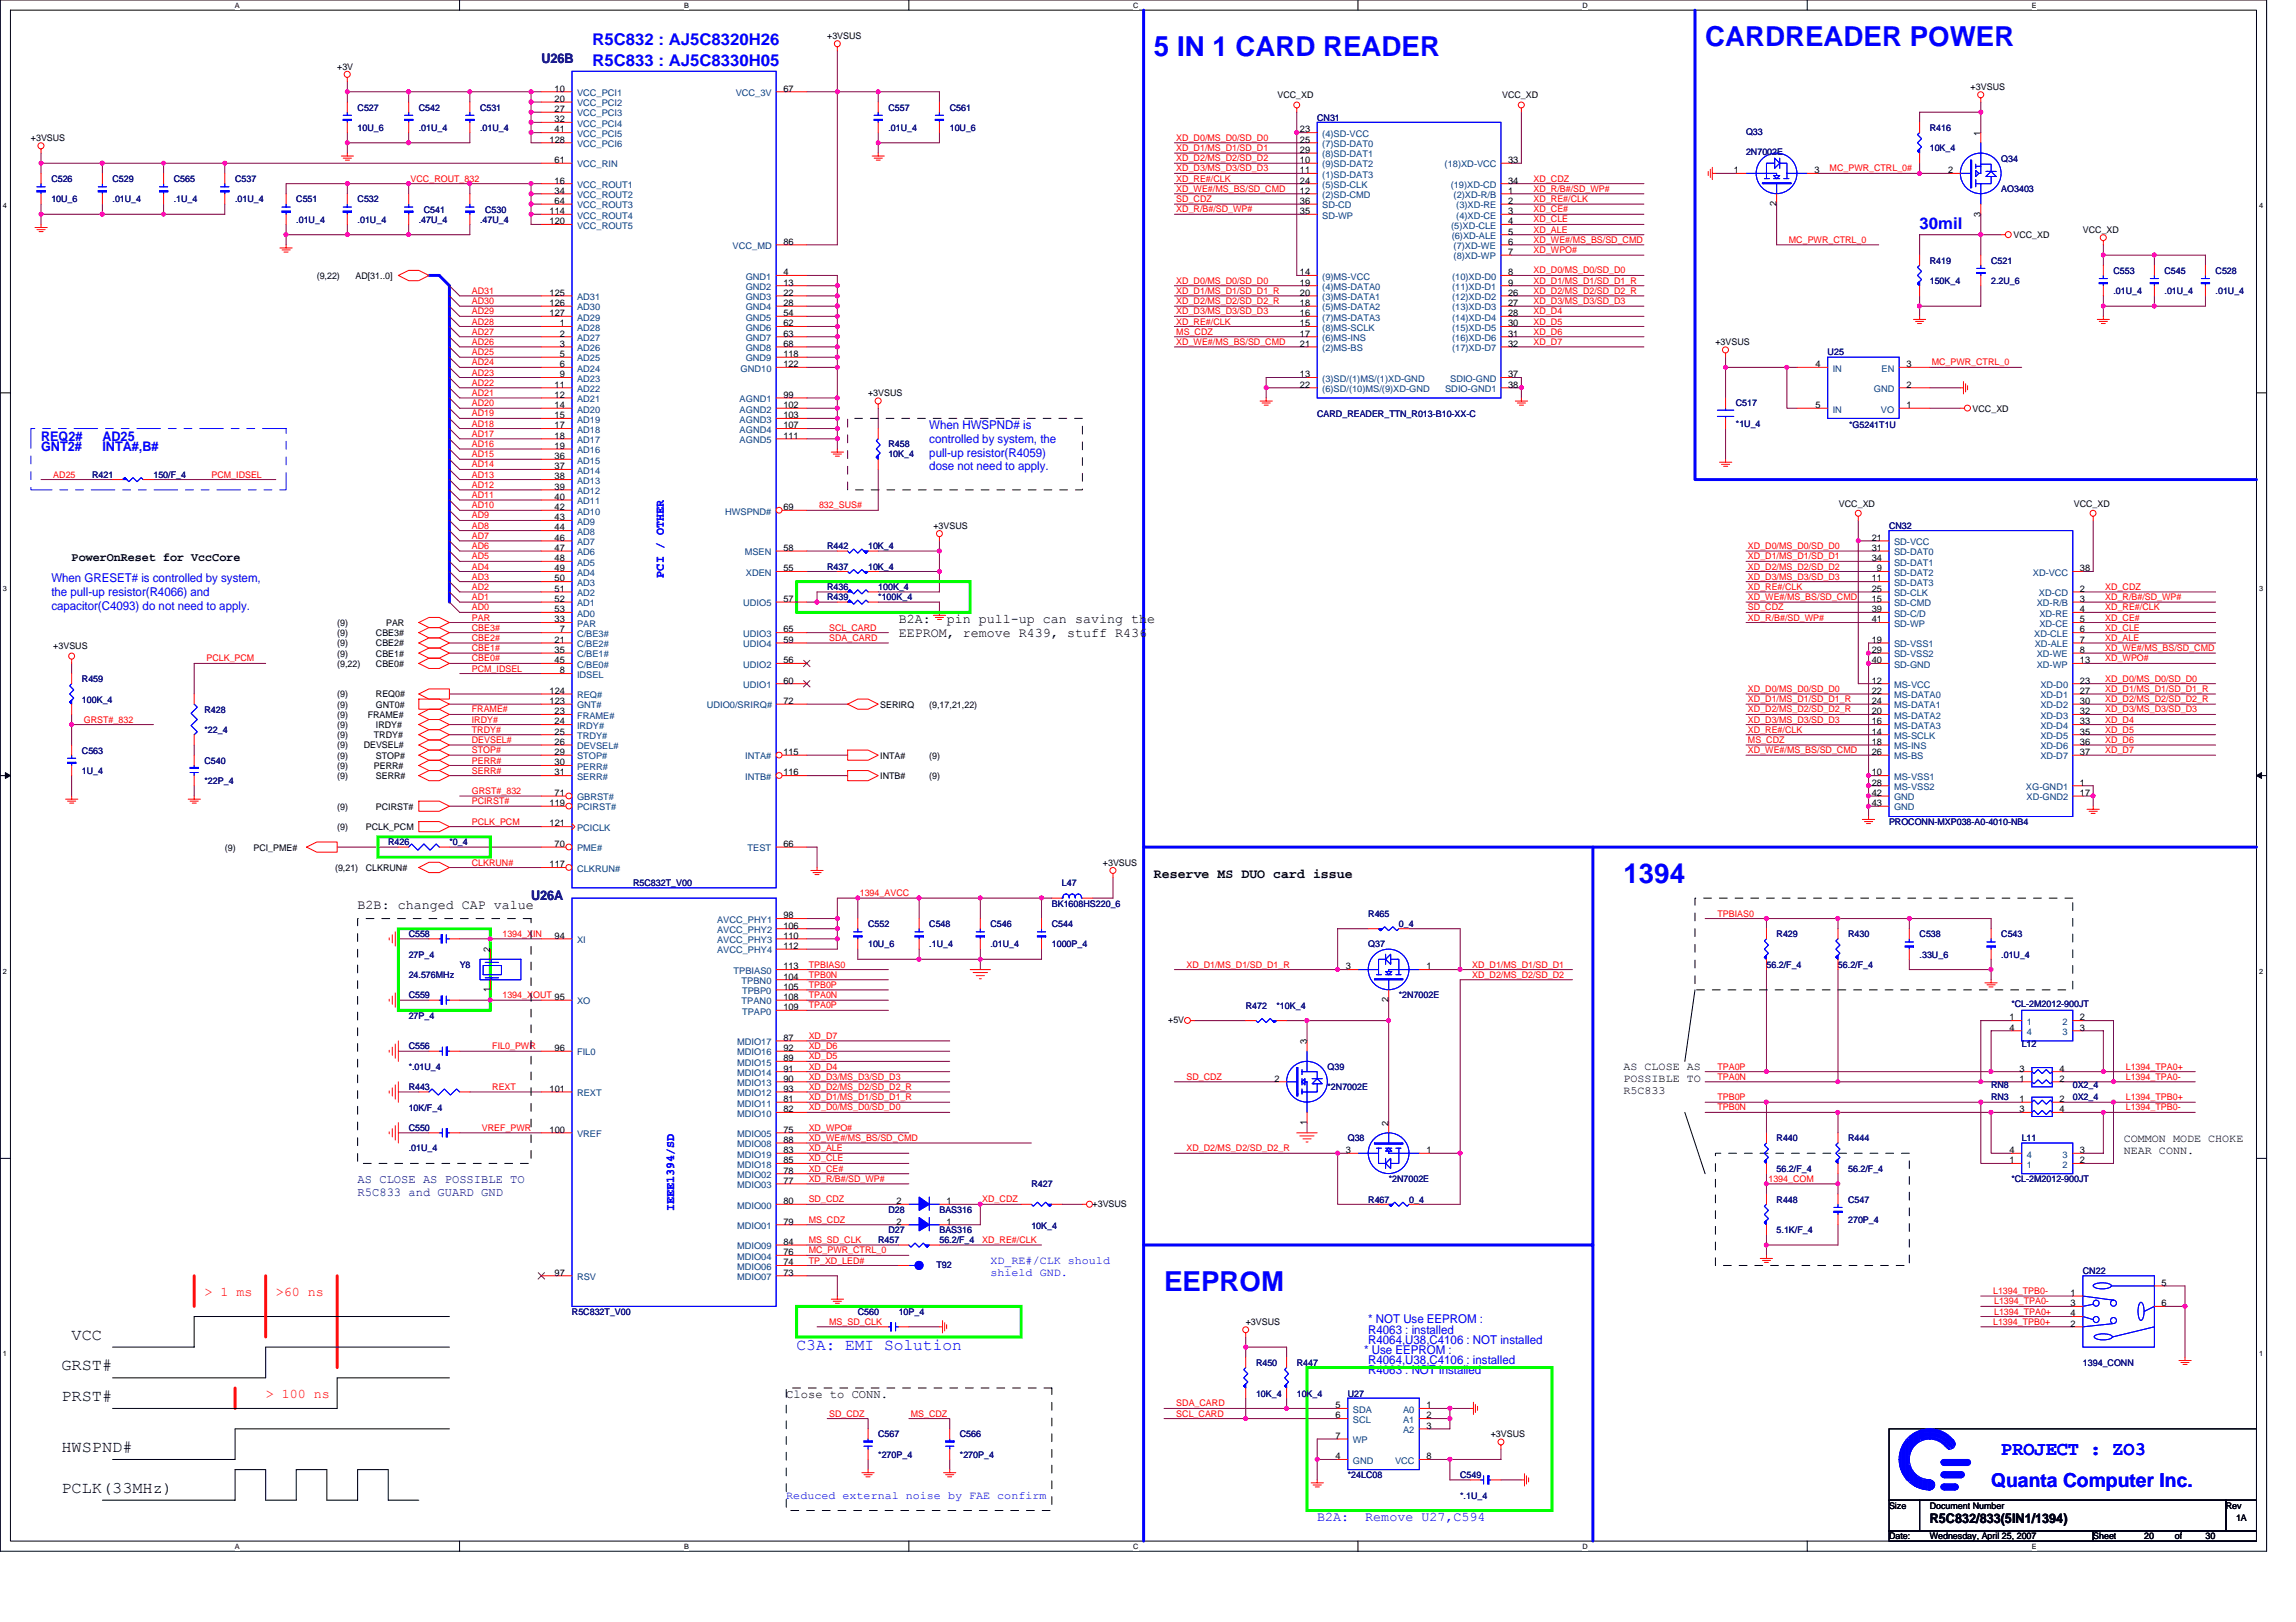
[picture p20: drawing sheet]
<svg xmlns="http://www.w3.org/2000/svg" width="297mm" height="210mm" viewBox="0 0 297 210" stroke-linecap="round" stroke-linejoin="round" font-family="sans-serif">
<defs><g id="words">
<g font-size="3.6" fill="#00f">
<text x="220.6" y="5.9">CARDREADER POWER</text>
<text x="149.3" y="7.3">5 IN 1 CARD READER</text>
<text x="210" y="114.2">1394</text>
<text x="150.6" y="167.1">EEPROM</text>
</g>
<g font-size="2.5" fill="#00f">
<text x="258.9" y="188.3">PROJECT : ZO3</text>
<text x="257.6" y="192.5">Quanta Computer Inc.</text>
</g>
<g font-size="2.1" fill="#00f">
<text x="76.6" y="5.9">R5C832 : AJ5C8320H26</text>
<text x="76.6" y="8.5">R5C833 : AJ5C8330H05</text>
<text x="248.3" y="29.7">30mil</text>
<text x="103.1" y="174.7">C3A: EMI Solution</text>
</g>
<g font-size="2.1">
<text x="9.3" y="173.4">VCC</text>
<text x="8" y="177.3">GRST#</text>
<text x="8" y="181.3">PRST#</text>
<text x="8" y="187.9">HWSPND#</text>
<text x="8" y="193.2">PCLK(33MHz)</text>
</g>
<g font-size="1.7" fill="#000080">
<text x="70" y="8.2">U26B</text>
<text x="68.7" y="116.5">U26A</text>
</g>
<g font-size="1.7" fill="#00f">
<text x="5.3" y="58.4">GNT2#</text>
<text x="5.3" y="57">REQ2#</text>
<text x="13.2" y="58.4">INTA#,B#</text>
<text x="13.2" y="57">AD25</text>
<text x="170.4" y="196.8">B2A:</text>
<text x="176.6" y="196.8">Remove U27,C594</text>
</g>
<g font-size="1.7">
<text x="116.3" y="80.6">B2A:</text>
<text x="116.3" y="82.4">EEPROM, remove R439, stuff R436</text>
<text x="122.5" y="80.6">pin pull-up can saving the</text>
<text x="149.3" y="113.7">Reserve MS DUO card issue</text>
<text x="46.3" y="117.6">B2B: changed CAP value</text>
<text x="249.7" y="197.1">R5C832/833(5IN1/1394)</text>
</g>
<g font-size="1.7" fill="#f00">
<text x="26.5" y="167.8">&gt; 1 ms</text>
<text x="35.7" y="167.8">&gt;60 ns</text>
<text x="34.4" y="181">&gt; 100 ns</text>
</g>
<g font-size="1.6" fill="#00f">
<text x="120.2" y="55.5">When HWSPND# is</text>
<text x="120.2" y="57.3">controlled by system, the</text>
<text x="120.2" y="59.1">pull-up resistor(R4059)</text>
<text x="120.2" y="60.9">dose not need to apply.</text>
<text x="6.6" y="75.4">When GRESET# is controlled by system,</text>
<text x="6.6" y="77.1">the pull-up resistor(R4066) and</text>
<text x="85.9" y="74.7" transform="rotate(-90 85.9 74.7)">PCI / OTHER</text>
<text x="6.6" y="78.9">capacitor(C4093) do not need to apply.</text>
<text x="87.2" y="156.8" transform="rotate(-90 87.2 156.8)">IEEE1394/SD</text>
<text x="177" y="171.2">* NOT Use EEPROM :</text>
<text x="177" y="173.9">R4064,U38,C4106 : NOT installed</text>
<text x="177" y="172.6">R4063 : installed</text>
<text x="176.5" y="175.2">* Use EEPROM :</text>
<text x="177" y="176.5">R4064,U38,C4106 : installed</text>
<text x="177" y="177.8">R4063 : NOT installed</text>
</g>
<g font-size="1.6">
<text x="9.3" y="72.6">PowerOnReset for VccCore</text>
<text x="101.7" y="180.9">Close to CONN.</text>
</g>
<g font-size="1.6" fill="#000080">
<text x="46.3" y="153.1">AS CLOSE AS POSSIBLE TO</text>
<text x="46.3" y="154.8">R5C833 and GUARD GND</text>
</g>
<g font-size="1.4">
<text x="210" y="138.5">AS CLOSE AS</text>
<text x="210" y="140">POSSIBLE TO</text>
<text x="210" y="141.6">R5C833</text>
<text x="274.8" y="147.7">COMMON MODE CHOKE</text>
<text x="274.8" y="149.3">NEAR CONN.</text>
</g>
<g font-size="1.4" fill="#00f">
<text x="128.1" y="163.6">XD_RE#/CLK should</text>
<text x="128.1" y="165.1">shield GND.</text>
<text x="101.7" y="194">Reduced external noise by FAE confirm</text>
</g>
<g font-size="1.2">
<text x="107" y="5.1">+3VSUS</text>
<text x="43.6" y="9">+3V</text>
<text x="71.8" y="11.9">10</text>
<text x="101.3" y="11.9">67</text>
<text x="254.9" y="11.7">+3VSUS</text>
<text x="71.8" y="13.2">20</text>
<text x="71.8" y="14.5">27</text>
<text x="71.8" y="15.8">32</text>
<text x="71.8" y="17.1">41</text>
<text x="165.3" y="12.7">VCC_XD</text>
<text x="168.2" y="17.1">23</text>
<text x="194.3" y="12.7">VCC_XD</text>
<text x="256.2" y="17.5" transform="rotate(-90 256.2 17.5)">1</text>
<text x="4" y="18.3">+3VSUS</text>
<text x="71.1" y="18.5">128</text>
<text x="71.8" y="23.7">16</text>
<text x="71.8" y="21.1">61</text>
<text x="168.2" y="19.8">29</text>
<text x="168.2" y="18.5">25</text>
<text x="168.2" y="23.7">24</text>
<text x="168.2" y="22.4">11</text>
<text x="168.2" y="21.1">10</text>
<text x="195.1" y="21.1">33</text>
<text x="195.1" y="23.7">34</text>
<text x="224.3" y="22.4">1</text>
<text x="234.7" y="22.4">3</text>
<text x="252" y="22.4">2</text>
<text x="71.1" y="27.7">114</text>
<text x="71.1" y="29">120</text>
<text x="71.8" y="25.1">34</text>
<text x="71.8" y="26.4">64</text>
<text x="168.2" y="27.7">35</text>
<text x="168.2" y="25.1">12</text>
<text x="168.2" y="26.4">36</text>
<text x="195.1" y="25.1">1</text>
<text x="195.1" y="29">4</text>
<text x="195.1" y="26.4">2</text>
<text x="195.1" y="27.7">3</text>
<text x="229.8" y="26.7" transform="rotate(-90 229.8 26.7)">2</text>
<text x="256.2" y="28" transform="rotate(-90 256.2 28)">3</text>
<text x="101.3" y="31.7">86</text>
<text x="101.3" y="35.6">4</text>
<text x="168.2" y="35.6">14</text>
<text x="195.1" y="30.4">5</text>
<text x="195.1" y="31.7">6</text>
<text x="195.1" y="33">7</text>
<text x="195.1" y="35.6">8</text>
<text x="260.5" y="30.8">VCC_XD</text>
<text x="269.5" y="30.1">VCC_XD</text>
<text x="41" y="36.1">(9,22)</text>
<text x="46" y="36.1">AD[31..0]</text>
<text x="71.1" y="40.9">127</text>
<text x="71.1" y="39.6">126</text>
<text x="71.1" y="38.3">125</text>
<text x="101.3" y="37">13</text>
<text x="101.3" y="38.3">22</text>
<text x="101.3" y="39.6">28</text>
<text x="101.3" y="40.9">54</text>
<text x="168.2" y="38.3">20</text>
<text x="168.2" y="37">19</text>
<text x="168.2" y="39.6">18</text>
<text x="168.2" y="40.9">16</text>
<text x="195.1" y="37">9</text>
<text x="195.1" y="38.3">26</text>
<text x="195.1" y="39.6">27</text>
<text x="195.1" y="40.9">28</text>
<text x="72.4" y="47.5">6</text>
<text x="72.4" y="46.2">5</text>
<text x="72.4" y="44.9">3</text>
<text x="72.4" y="43.6">2</text>
<text x="72.4" y="42.2">1</text>
<text x="101.3" y="42.2">62</text>
<text x="101.3" y="43.6">63</text>
<text x="101.3" y="44.9">68</text>
<text x="101.3" y="46.2">118</text>
<text x="101.3" y="47.5">122</text>
<text x="168.2" y="44.9">21</text>
<text x="168.2" y="43.6">17</text>
<text x="168.2" y="42.2">15</text>
<text x="195.1" y="42.2">30</text>
<text x="195.1" y="43.6">31</text>
<text x="195.1" y="44.9">32</text>
<text x="221.9" y="44.7">+3VSUS</text>
<text x="234.9" y="47.5">4</text>
<text x="246.6" y="47.5">3</text>
<text x="71.8" y="52.8">14</text>
<text x="71.8" y="51.5">12</text>
<text x="71.8" y="50.2">11</text>
<text x="72.4" y="48.8">9</text>
<text x="101.3" y="51.5">99</text>
<text x="101.3" y="52.8">102</text>
<text x="112.3" y="51.3">+3VSUS</text>
<text x="168.2" y="50.2">22</text>
<text x="168.2" y="48.8">13</text>
<text x="195.1" y="48.8">37</text>
<text x="195.1" y="50.2">38</text>
<text x="234.9" y="52.8">5</text>
<text x="246.6" y="50.2">2</text>
<text x="246.6" y="52.8">1</text>
<text x="255.2" y="53.3">VCC_XD</text>
<text x="71.8" y="59.4">36</text>
<text x="71.8" y="58.1">19</text>
<text x="71.8" y="56.8">18</text>
<text x="71.8" y="55.4">17</text>
<text x="71.8" y="54.1">15</text>
<text x="101.3" y="54.1">103</text>
<text x="101.3" y="55.4">107</text>
<text x="101.3" y="56.8">111</text>
<text x="71.8" y="64.7">40</text>
<text x="71.8" y="63.4">39</text>
<text x="71.8" y="62">38</text>
<text x="71.8" y="60.7">37</text>
<text x="237.9" y="65.6">VCC_XD</text>
<text x="268.3" y="65.6">VCC_XD</text>
<text x="71.8" y="71.3">47</text>
<text x="71.8" y="70">46</text>
<text x="71.8" y="68.6">44</text>
<text x="71.8" y="67.3">43</text>
<text x="71.8" y="66">42</text>
<text x="101.3" y="66">69</text>
<text x="101.3" y="71.3">58</text>
<text x="120.8" y="68.5">+3VSUS</text>
<text x="242.1" y="71.3">31</text>
<text x="242.1" y="70">21</text>
<text x="71.8" y="77.9">52</text>
<text x="71.8" y="76.6">51</text>
<text x="71.8" y="75.2">50</text>
<text x="71.8" y="73.9">49</text>
<text x="71.8" y="72.6">48</text>
<text x="101.3" y="77.9">57</text>
<text x="101.3" y="73.9">55</text>
<text x="242.1" y="72.6">34</text>
<text x="242.1" y="76.6">25</text>
<text x="242.1" y="77.9">15</text>
<text x="242.1" y="75.2">11</text>
<text x="242.8" y="73.9">9</text>
<text x="269.1" y="76.6">2</text>
<text x="269.1" y="73.9">38</text>
<text x="269.1" y="77.9">3</text>
<text x="43.6" y="81">(9)</text>
<text x="43.6" y="82.3">(9)</text>
<text x="43.6" y="83.7">(9)</text>
<text x="48.6" y="82.3">CBE3#</text>
<text x="48.6" y="83.7">CBE2#</text>
<text x="49.9" y="81">PAR</text>
<text x="71.8" y="83.2">21</text>
<text x="71.8" y="79.2">53</text>
<text x="71.8" y="80.5">33</text>
<text x="72.4" y="81.9">7</text>
<text x="101.3" y="83.2">59</text>
<text x="101.3" y="81.9">65</text>
<text x="242.1" y="80.5">41</text>
<text x="242.1" y="79.2">39</text>
<text x="242.1" y="83.2">19</text>
<text x="269.1" y="83.2">7</text>
<text x="269.1" y="81.9">6</text>
<text x="269.1" y="79.2">4</text>
<text x="269.1" y="80.5">5</text>
<text x="6.9" y="84">+3VSUS</text>
<text x="43.6" y="86.3">(9,22)</text>
<text x="43.6" y="85">(9)</text>
<text x="48.6" y="86.3">CBE0#</text>
<text x="48.6" y="85">CBE1#</text>
<text x="71.1" y="89.8">124</text>
<text x="71.8" y="85.8">45</text>
<text x="71.8" y="84.5">35</text>
<text x="72.4" y="87.1">8</text>
<text x="101.3" y="88.5">60</text>
<text x="101.3" y="85.8">56</text>
<text x="242.1" y="89.8">22</text>
<text x="242.1" y="88.5">12</text>
<text x="242.1" y="84.5">29</text>
<text x="242.1" y="85.8">40</text>
<text x="269.1" y="88.5">23</text>
<text x="269.1" y="89.8">27</text>
<text x="269.1" y="84.5">8</text>
<text x="269.1" y="85.8">13</text>
<text x="43.6" y="90.3">(9)</text>
<text x="43.6" y="91.6">(9)</text>
<text x="43.6" y="94.2">(9)</text>
<text x="43.6" y="92.9">(9)</text>
<text x="43.6" y="95.5">(9)</text>
<text x="47.6" y="92.9">FRAME#</text>
<text x="48.4" y="95.5">TRDY#</text>
<text x="48.6" y="90.3">REQ0#</text>
<text x="48.6" y="91.6">GNT0#</text>
<text x="48.6" y="94.2">IRDY#</text>
<text x="71.1" y="91.1">123</text>
<text x="71.8" y="95.1">25</text>
<text x="71.8" y="93.7">24</text>
<text x="71.8" y="92.4">23</text>
<text x="101.3" y="91.1">72</text>
<text x="113.9" y="91.6">SERIRQ</text>
<text x="120.2" y="91.6">(9,17,21,22)</text>
<text x="242.1" y="91.1">24</text>
<text x="242.1" y="92.4">20</text>
<text x="242.1" y="93.7">16</text>
<text x="242.1" y="95.1">14</text>
<text x="269.1" y="91.1">30</text>
<text x="269.1" y="92.4">32</text>
<text x="269.1" y="93.7">33</text>
<text x="269.1" y="95.1">35</text>
<text x="43.6" y="98.2">(9)</text>
<text x="43.6" y="100.8">(9)</text>
<text x="43.6" y="96.9">(9)</text>
<text x="43.6" y="99.5">(9)</text>
<text x="47.1" y="96.9">DEVSEL#</text>
<text x="48.4" y="99.5">PERR#</text>
<text x="48.6" y="98.2">STOP#</text>
<text x="48.6" y="100.8">SERR#</text>
<text x="71.8" y="100.4">31</text>
<text x="71.8" y="99">30</text>
<text x="71.8" y="97.7">29</text>
<text x="71.8" y="96.4">26</text>
<text x="101.3" y="97.7">115</text>
<text x="101.3" y="100.4">116</text>
<text x="113.9" y="98.2">INTA#</text>
<text x="113.9" y="100.8">INTB#</text>
<text x="120.2" y="98.2">(9)</text>
<text x="120.2" y="100.8">(9)</text>
<text x="242.1" y="97.7">26</text>
<text x="242.1" y="96.4">18</text>
<text x="242.1" y="101.7">28</text>
<text x="242.1" y="100.4">10</text>
<text x="269.1" y="96.4">36</text>
<text x="269.1" y="97.7">37</text>
<text x="269.1" y="101.7">1</text>
<text x="43.6" y="104.8">(9)</text>
<text x="43.6" y="107.4">(9)</text>
<text x="47.3" y="107.4">PCLK_PCM</text>
<text x="48.6" y="104.8">PCIRST#</text>
<text x="71.1" y="104.3">119</text>
<text x="71.1" y="107">121</text>
<text x="71.8" y="103">71</text>
<text x="242.1" y="103">42</text>
<text x="242.1" y="104.3">43</text>
<text x="269.1" y="103">17</text>
<text x="29.1" y="110.1">(9)</text>
<text x="32.8" y="110.1">PCI_PME#</text>
<text x="43.3" y="112.7">(9,21)</text>
<text x="47.3" y="112.7">CLKRUN#</text>
<text x="71.1" y="112.2">117</text>
<text x="71.8" y="109.6">70</text>
<text x="101.3" y="109.6">66</text>
<text x="142.7" y="112">+3VSUS</text>
<text x="101.3" y="118.9">98</text>
<text x="63.4" y="123.2" transform="rotate(-90 63.4 123.2)">2</text>
<text x="71.8" y="121.5">94</text>
<text x="101.3" y="120.2">106</text>
<text x="101.3" y="121.5">110</text>
<text x="101.3" y="125.5">113</text>
<text x="101.3" y="122.8">112</text>
<text x="174.1" y="125.5">3</text>
<text x="184.5" y="125.5">1</text>
<text x="63.4" y="128.4" transform="rotate(-90 63.4 128.4)">1</text>
<text x="101.3" y="128.1">105</text>
<text x="101.3" y="130.7">109</text>
<text x="101.3" y="126.8">104</text>
<text x="101.3" y="129.4">108</text>
<text x="179.6" y="129.7" transform="rotate(-90 179.6 129.7)">2</text>
<text x="71.8" y="136">96</text>
<text x="101.3" y="137.3">89</text>
<text x="101.3" y="136">92</text>
<text x="101.3" y="134.7">87</text>
<text x="151.1" y="132.4">+5V</text>
<text x="169.1" y="135.1" transform="rotate(-90 169.1 135.1)">3</text>
<text x="260" y="132.1">1</text>
<text x="260" y="133.4">4</text>
<text x="269.1" y="133.4">3</text>
<text x="269.1" y="132.1">2</text>
<text x="71.1" y="141.3">101</text>
<text x="101.3" y="140">90</text>
<text x="101.3" y="143.9">82</text>
<text x="101.3" y="142.6">81</text>
<text x="101.3" y="141.3">93</text>
<text x="101.3" y="138.7">91</text>
<text x="164.9" y="140">2</text>
<text x="261.3" y="140">1</text>
<text x="261.3" y="138.7">3</text>
<text x="261.3" y="142.6">1</text>
<text x="261.3" y="143.9">3</text>
<text x="266.4" y="140">2</text>
<text x="266.4" y="138.7">4</text>
<text x="266.4" y="142.6">2</text>
<text x="266.4" y="143.9">4</text>
<text x="71.1" y="146.6">100</text>
<text x="101.3" y="146.6">75</text>
<text x="101.3" y="147.9">88</text>
<text x="101.3" y="149.2">83</text>
<text x="169.1" y="145.6" transform="rotate(-90 169.1 145.6)">1</text>
<text x="174.1" y="149.2">3</text>
<text x="179.6" y="145.7" transform="rotate(-90 179.6 145.7)">2</text>
<text x="184.5" y="149.2">1</text>
<text x="260" y="149.2">4</text>
<text x="269.1" y="149.2">3</text>
<text x="101.3" y="155.8">80</text>
<text x="101.3" y="153.2">77</text>
<text x="101.3" y="151.9">78</text>
<text x="101.3" y="150.5">85</text>
<text x="116" y="155.8">2</text>
<text x="122.5" y="155.8">1</text>
<text x="260" y="150.5">1</text>
<text x="269.1" y="150.5">2</text>
<text x="101.3" y="161.1">84</text>
<text x="101.3" y="158.5">79</text>
<text x="116" y="158.5">2</text>
<text x="122.5" y="158.5">1</text>
<text x="141.3" y="156.1">+3VSUS</text>
<text x="71.8" y="165.1">97</text>
<text x="101.3" y="162.4">76</text>
<text x="101.3" y="163.7">74</text>
<text x="101.3" y="165.1">73</text>
<text x="267.9" y="167.7">1</text>
<text x="279.7" y="166.4">5</text>
<text x="161.2" y="171.5">+3VSUS</text>
<text x="267.9" y="171.7">2</text>
<text x="267.9" y="169">3</text>
<text x="267.9" y="170.3">4</text>
<text x="279.7" y="169">6</text>
<text x="172.8" y="182.2">5</text>
<text x="172.8" y="183.6">6</text>
<text x="184.5" y="182.2">1</text>
<text x="184.5" y="183.6">2</text>
<text x="184.5" y="184.9">3</text>
<text x="172.8" y="188.8">4</text>
<text x="172.8" y="186.2">7</text>
<text x="184.5" y="188.8">8</text>
<text x="192.9" y="186">+3VSUS</text>
<text x="244.4" y="195.2">Size</text>
<text x="249.7" y="195.2">Document Number</text>
<text x="288" y="195.2">Rev</text>
<text x="289.3" y="196.8">1A</text>
<text x="244.4" y="199.2">Date:</text>
<text x="249.7" y="199.2">Wednesday, April 25, 2007</text>
<text x="270.8" y="199.2">Sheet</text>
<text x="277.4" y="199.2">20</text>
<text x="281.4" y="199.2">of</text>
<text x="285.3" y="199.2">30</text>
</g>
<g font-size="1.2" fill="#000080">
<text x="46.3" y="16.9">10U_6</text>
<text x="46.3" y="14.3">C527</text>
<text x="54.2" y="16.9">.01U_4</text>
<text x="54.2" y="14.3">C542</text>
<text x="62.1" y="16.9">.01U_4</text>
<text x="62.1" y="14.3">C531</text>
<text x="114.9" y="16.9">.01U_4</text>
<text x="114.9" y="14.3">C557</text>
<text x="122.9" y="16.9">10U_6</text>
<text x="122.9" y="14.3">C561</text>
<text x="170.4" y="15.6">CN31</text>
<text x="225.9" y="17.5">Q33</text>
<text x="249.7" y="16.9">R416</text>
<text x="6.6" y="23.5">C526</text>
<text x="14.6" y="23.5">C529</text>
<text x="22.5" y="23.5">C565</text>
<text x="30.4" y="23.5">C537</text>
<text x="225.9" y="20.1">2N7002E</text>
<text x="249.7" y="19.6">10K_4</text>
<text x="258.9" y="20.9">Q34</text>
<text x="6.6" y="26.2">10U_6</text>
<text x="14.6" y="26.2">.01U_4</text>
<text x="22.5" y="26.2">.1U_4</text>
<text x="30.4" y="26.2">.01U_4</text>
<text x="38.3" y="28.8">.01U_4</text>
<text x="38.3" y="26.2">C551</text>
<text x="46.3" y="28.8">.01U_4</text>
<text x="46.3" y="26.2">C532</text>
<text x="54.2" y="28.8">.47U_4</text>
<text x="54.8" y="27.5">C541</text>
<text x="62.1" y="28.8">.47U_4</text>
<text x="62.8" y="27.5">C530</text>
<text x="258.9" y="24.9">AO3403</text>
<text x="249.7" y="34.1">R419</text>
<text x="257.6" y="34.1">C521</text>
<text x="273.4" y="35.4">C553</text>
<text x="280" y="35.4">C545</text>
<text x="286.6" y="35.4">C528</text>
<text x="249.7" y="36.7">150K_4</text>
<text x="257.6" y="36.7">2.2U_6</text>
<text x="273.4" y="38.1">.01U_4</text>
<text x="280" y="38.1">.01U_4</text>
<text x="286.6" y="38.1">.01U_4</text>
<text x="236.4" y="46">U25</text>
<text x="170.4" y="53.9">CARD_READER_TTN_R013-B10-XX-C</text>
<text x="224.6" y="52.6">C517</text>
<text x="114.9" y="57.9">R458</text>
<text x="114.9" y="59.2">10K_4</text>
<text x="224.6" y="55.2">*1U_4</text>
<text x="239.2" y="55.4">*G5241T1U</text>
<text x="11.9" y="61.8">R421</text>
<text x="19.9" y="61.8">150/F_4</text>
<text x="107" y="71.1">R442</text>
<text x="112.3" y="71.1">10K_4</text>
<text x="244.4" y="68.5">CN32</text>
<text x="107" y="76.4">R436</text>
<text x="107" y="77.7">R439</text>
<text x="107" y="73.7">R437</text>
<text x="112.3" y="73.7">10K_4</text>
<text x="113.6" y="76.4">100K_4</text>
<text x="113.6" y="77.7">*100K_4</text>
<text x="10.6" y="88.3">R459</text>
<text x="10.6" y="90.9">100K_4</text>
<text x="26.5" y="92.2">R428</text>
<text x="26.5" y="94.9">*22_4</text>
<text x="10.6" y="100.2">1U_4</text>
<text x="10.6" y="97.5">C563</text>
<text x="26.5" y="98.8">C540</text>
<text x="26.5" y="101.5">*22P_4</text>
<text x="244.4" y="106.8">PROCONN-MXP038-A0-4010-NB4</text>
<text x="50.2" y="109.4">R426</text>
<text x="58.1" y="109.4">*0_4</text>
<text x="81.9" y="114.7">R5C832T_V00</text>
<text x="112.3" y="120">C552</text>
<text x="120.2" y="120">C548</text>
<text x="128.1" y="120">C546</text>
<text x="136.1" y="120">C544</text>
<text x="136.1" y="117.3">BK1608HS220_6</text>
<text x="137.4" y="114.7">L47</text>
<text x="177" y="118.6">R465</text>
<text x="181" y="120">0_4</text>
<text x="52.9" y="123.9">27P_4</text>
<text x="52.9" y="121.3">C558</text>
<text x="59.5" y="125.2">Y8</text>
<text x="112.3" y="122.6">10U_6</text>
<text x="120.2" y="122.6">.1U_4</text>
<text x="128.1" y="122.6">.01U_4</text>
<text x="136.1" y="122.6">1000P_4</text>
<text x="177" y="122.6">Q37</text>
<text x="228.5" y="125.2">56.2/F_4</text>
<text x="229.8" y="121.3">R429</text>
<text x="237.8" y="125.2">56.2/F_4</text>
<text x="239.1" y="121.3">R430</text>
<text x="248.3" y="123.9">.33U_6</text>
<text x="248.3" y="121.3">C538</text>
<text x="258.9" y="123.9">.01U_4</text>
<text x="258.9" y="121.3">C543</text>
<text x="52.9" y="126.6">24.576MHz</text>
<text x="52.9" y="131.8">27P_4</text>
<text x="52.9" y="129.2">C559</text>
<text x="161.2" y="130.5">R472</text>
<text x="165.1" y="130.5">*10K_4</text>
<text x="181" y="129.2">*2N7002E</text>
<text x="260.2" y="130.3">*CL-2M2012-900JT</text>
<text x="52.9" y="135.8">C556</text>
<text x="261.6" y="135.6">L12</text>
<text x="52.9" y="138.5">*.01U_4</text>
<text x="52.9" y="141.1">R443</text>
<text x="52.9" y="143.7">10K/F_4</text>
<text x="171.7" y="138.5">Q39</text>
<text x="171.7" y="141.1">*2N7002E</text>
<text x="257.6" y="140.8">RN8</text>
<text x="257.6" y="142.4">RN3</text>
<text x="268.2" y="140.8">0X2_4</text>
<text x="268.2" y="142.4">0X2_4</text>
<text x="52.9" y="149">.01U_4</text>
<text x="52.9" y="146.4">C550</text>
<text x="174.4" y="147.7">Q38</text>
<text x="229.8" y="147.7">R440</text>
<text x="239.1" y="147.7">R444</text>
<text x="261.6" y="147.7">L11</text>
<text x="133.4" y="153.6">R427</text>
<text x="177" y="155.6">R467</text>
<text x="179.7" y="153">*2N7002E</text>
<text x="182.3" y="155.6">0_4</text>
<text x="229.8" y="155.6">R448</text>
<text x="229.8" y="151.7">56.2/F_4</text>
<text x="239.1" y="151.7">56.2/F_4</text>
<text x="239.1" y="155.6">C547</text>
<text x="260.2" y="153">*CL-2M2012-900JT</text>
<text x="113.6" y="160.9">R457</text>
<text x="114.9" y="159.6">D27</text>
<text x="114.9" y="157">D28</text>
<text x="121.5" y="160.9">56.2/F_4</text>
<text x="121.5" y="159.6">BAS316</text>
<text x="121.5" y="157">BAS316</text>
<text x="133.4" y="159.1">10K_4</text>
<text x="229.8" y="159.6">5.1K/F_4</text>
<text x="239.1" y="158.3">270P_4</text>
<text x="121.2" y="164.1">T92</text>
<text x="269.5" y="164.9">CN22</text>
<text x="74" y="170.2">R5C832T_V00</text>
<text x="111" y="170.2">C560</text>
<text x="116.3" y="170.2">10P_4</text>
<text x="162.5" y="176.8">R450</text>
<text x="167.8" y="176.8">R447</text>
<text x="269.5" y="176.8">1394_CONN</text>
<text x="162.5" y="180.7">10K_4</text>
<text x="167.8" y="180.7">10K_4</text>
<text x="174.4" y="180.7">U27</text>
<text x="113.6" y="186">C567</text>
<text x="113.6" y="188.6">*270P_4</text>
<text x="124.2" y="186">C566</text>
<text x="124.2" y="188.6">*270P_4</text>
<text x="174.4" y="191.3">*24LC08</text>
<text x="188.9" y="191.3">C549</text>
<text x="188.9" y="193.9">*.1U_4</text>
</g>
<g font-size="1.2" fill="#004080">
<text x="74.7" y="12.4">VCC_PCI1</text>
<text x="74.7" y="13.8">VCC_PCI2</text>
<text x="74.7" y="15.1">VCC_PCI3</text>
<text x="74.7" y="16.4">VCC_PCI4</text>
<text x="74.7" y="17.7">VCC_PCI5</text>
<text x="95.2" y="12.4">VCC_3V</text>
<text x="171.1" y="17.7">(4)SD-VCC</text>
<text x="74.7" y="21.7">VCC_RIN</text>
<text x="74.7" y="19">VCC_PCI6</text>
<text x="171.1" y="20.4">(8)SD-DAT1</text>
<text x="171.1" y="19">(7)SD-DAT0</text>
<text x="171.1" y="23">(1)SD-DAT3</text>
<text x="171.1" y="21.7">(9)SD-DAT2</text>
<text x="186.9" y="21.7">(18)XD-VCC</text>
<text x="74.7" y="24.3">VCC_ROUT1</text>
<text x="74.7" y="25.6">VCC_ROUT2</text>
<text x="74.7" y="27">VCC_ROUT3</text>
<text x="74.7" y="28.3">VCC_ROUT4</text>
<text x="74.7" y="29.6">VCC_ROUT5</text>
<text x="171.1" y="28.3">SD-WP</text>
<text x="171.1" y="24.3">(5)SD-CLK</text>
<text x="171.1" y="25.6">(2)SD-CMD</text>
<text x="171.1" y="27">SD-CD</text>
<text x="187.7" y="24.3">(19)XD-CD</text>
<text x="187.7" y="29.6">(5)XD-CLE</text>
<text x="188.1" y="25.6">(2)XD-R/B</text>
<text x="188.4" y="27">(3)XD-RE</text>
<text x="188.4" y="28.3">(4)XD-CE</text>
<text x="94.8" y="32.2">VCC_MD</text>
<text x="187.8" y="30.9">(6)XD-ALE</text>
<text x="188.1" y="32.2">(7)XD-WE</text>
<text x="188.1" y="33.6">(8)XD-WP</text>
<text x="74.7" y="41.5">AD29</text>
<text x="74.7" y="40.2">AD30</text>
<text x="74.7" y="38.8">AD31</text>
<text x="96.5" y="36.2">GND1</text>
<text x="96.5" y="37.5">GND2</text>
<text x="96.5" y="38.8">GND3</text>
<text x="96.5" y="40.2">GND4</text>
<text x="96.5" y="41.5">GND5</text>
<text x="171.1" y="38.8">(3)MS-DATA1</text>
<text x="171.1" y="37.5">(4)MS-DATA0</text>
<text x="171.1" y="40.2">(5)MS-DATA2</text>
<text x="171.1" y="41.5">(7)MS-DATA3</text>
<text x="171.1" y="36.2">(9)MS-VCC</text>
<text x="187.9" y="36.2">(10)XD-D0</text>
<text x="187.9" y="37.5">(11)XD-D1</text>
<text x="187.9" y="38.8">(12)XD-D2</text>
<text x="187.9" y="40.2">(13)XD-D3</text>
<text x="187.9" y="41.5">(14)XD-D4</text>
<text x="74.7" y="46.8">AD25</text>
<text x="74.7" y="45.4">AD26</text>
<text x="74.7" y="44.1">AD27</text>
<text x="74.7" y="42.8">AD28</text>
<text x="96.5" y="42.8">GND6</text>
<text x="96.5" y="44.1">GND7</text>
<text x="96.5" y="45.4">GND8</text>
<text x="96.5" y="46.8">GND9</text>
<text x="171.1" y="45.4">(2)MS-BS</text>
<text x="171.1" y="44.1">(6)MS-INS</text>
<text x="171.1" y="42.8">(8)MS-SCLK</text>
<text x="187.9" y="42.8">(15)XD-D5</text>
<text x="187.9" y="44.1">(16)XD-D6</text>
<text x="187.9" y="45.4">(17)XD-D7</text>
<text x="74.7" y="53.4">AD20</text>
<text x="74.7" y="52">AD21</text>
<text x="74.7" y="50.7">AD22</text>
<text x="74.7" y="49.4">AD23</text>
<text x="74.7" y="48.1">AD24</text>
<text x="95.7" y="52">AGND1</text>
<text x="95.7" y="53.4">AGND2</text>
<text x="95.8" y="48.1">GND10</text>
<text x="171.1" y="50.7">(6)SD/(10)MS/(9)XD-GND</text>
<text x="171.1" y="49.4">(3)SD/(1)MS/(1)XD-GND</text>
<text x="187" y="50.7">SDIO-GND1</text>
<text x="187.6" y="49.4">SDIO-GND</text>
<text x="237.1" y="48.1">IN</text>
<text x="237.1" y="53.4">IN</text>
<text x="242.4" y="50.7">GND</text>
<text x="243.3" y="53.4">VO</text>
<text x="243.4" y="48.1">EN</text>
<text x="74.7" y="60">AD15</text>
<text x="74.7" y="58.7">AD16</text>
<text x="74.7" y="57.3">AD17</text>
<text x="74.7" y="56">AD18</text>
<text x="74.7" y="54.7">AD19</text>
<text x="95.7" y="54.7">AGND3</text>
<text x="95.7" y="56">AGND4</text>
<text x="95.7" y="57.3">AGND5</text>
<text x="74.7" y="65.3">AD11</text>
<text x="74.7" y="63.9">AD12</text>
<text x="74.7" y="62.6">AD13</text>
<text x="74.7" y="61.3">AD14</text>
<text x="74.7" y="71.9">AD6</text>
<text x="74.7" y="70.5">AD7</text>
<text x="74.7" y="69.2">AD8</text>
<text x="74.7" y="67.9">AD9</text>
<text x="74.7" y="66.6">AD10</text>
<text x="93.8" y="66.6">HWSPND#</text>
<text x="96.3" y="71.9">MSEN</text>
<text x="245" y="71.9">SD-DAT0</text>
<text x="245" y="70.5">SD-VCC</text>
<text x="74.7" y="77.2">AD2</text>
<text x="74.7" y="75.8">AD3</text>
<text x="74.7" y="74.5">AD4</text>
<text x="74.7" y="73.2">AD5</text>
<text x="96.5" y="74.5">XDEN</text>
<text x="245" y="73.2">SD-DAT1</text>
<text x="245" y="77.2">SD-CLK</text>
<text x="245" y="75.8">SD-DAT3</text>
<text x="245" y="74.5">SD-DAT2</text>
<text x="263" y="74.5">XD-VCC</text>
<text x="263.8" y="77.2">XD-CD</text>
<text x="74.7" y="83.8">C/BE2#</text>
<text x="74.7" y="82.4">C/BE3#</text>
<text x="74.7" y="79.8">AD0</text>
<text x="74.7" y="78.5">AD1</text>
<text x="74.7" y="81.1">PAR</text>
<text x="96.2" y="78.5">UDIO5</text>
<text x="96.2" y="83.8">UDIO4</text>
<text x="96.2" y="82.4">UDIO3</text>
<text x="245" y="81.1">SD-WP</text>
<text x="245" y="78.5">SD-CMD</text>
<text x="245" y="79.8">SD-C/D</text>
<text x="245" y="83.8">SD-VSS1</text>
<text x="263.2" y="82.4">XD-CLE</text>
<text x="263.2" y="83.8">XD-ALE</text>
<text x="263.5" y="78.5">XD-R/B</text>
<text x="263.8" y="79.8">XD-RE</text>
<text x="263.8" y="81.1">XD-CE</text>
<text x="74.7" y="86.4">C/BE0#</text>
<text x="74.7" y="85.1">C/BE1#</text>
<text x="74.7" y="87.7">IDSEL</text>
<text x="96.2" y="89">UDIO1</text>
<text x="96.2" y="86.4">UDIO2</text>
<text x="245" y="89">MS-VCC</text>
<text x="245" y="85.1">SD-VSS2</text>
<text x="245" y="86.4">SD-GND</text>
<text x="263.5" y="85.1">XD-WE</text>
<text x="263.5" y="86.4">XD-WP</text>
<text x="264" y="89">XD-D0</text>
<text x="74.7" y="90.4">REQ#</text>
<text x="74.7" y="91.7">GNT#</text>
<text x="74.7" y="95.6">TRDY#</text>
<text x="74.7" y="94.3">IRDY#</text>
<text x="74.7" y="93">FRAME#</text>
<text x="91.4" y="91.7">UDIO0/SRIRQ#</text>
<text x="245" y="91.7">MS-DATA1</text>
<text x="245" y="90.4">MS-DATA0</text>
<text x="245" y="93">MS-DATA2</text>
<text x="245" y="94.3">MS-DATA3</text>
<text x="245" y="95.6">MS-SCLK</text>
<text x="264" y="90.4">XD-D1</text>
<text x="264" y="91.7">XD-D2</text>
<text x="264" y="93">XD-D3</text>
<text x="264" y="94.3">XD-D4</text>
<text x="264" y="95.6">XD-D5</text>
<text x="74.7" y="100.9">SERR#</text>
<text x="74.7" y="99.6">PERR#</text>
<text x="74.7" y="98.3">STOP#</text>
<text x="74.7" y="97">DEVSEL#</text>
<text x="96.4" y="98.3">INTA#</text>
<text x="96.4" y="100.9">INTB#</text>
<text x="245" y="98.3">MS-BS</text>
<text x="245" y="97">MS-INS</text>
<text x="245" y="100.9">MS-VSS1</text>
<text x="264" y="97">XD-D6</text>
<text x="264" y="98.3">XD-D7</text>
<text x="74.7" y="104.9">PCIRST#</text>
<text x="74.7" y="107.5">PCICLK</text>
<text x="74.7" y="103.6">GBRST#</text>
<text x="245" y="102.2">MS-VSS2</text>
<text x="245" y="103.6">GND</text>
<text x="245" y="104.9">GND</text>
<text x="262.1" y="102.2">XG-GND1</text>
<text x="262.2" y="103.6">XD-GND2</text>
<text x="74.7" y="110.2">PME#</text>
<text x="74.7" y="112.8">CLKRUN#</text>
<text x="96.7" y="110.2">TEST</text>
<text x="92.8" y="119.4">AVCC_PHY1</text>
<text x="74.7" y="122">XI</text>
<text x="92.8" y="120.7">AVCC_PHY2</text>
<text x="92.8" y="122">AVCC_PHY3</text>
<text x="92.8" y="123.4">AVCC_PHY4</text>
<text x="74.7" y="130">XO</text>
<text x="94.9" y="126">TPBIAS0</text>
<text x="95.9" y="127.3">TPBN0</text>
<text x="95.9" y="130">TPAN0</text>
<text x="96" y="128.7">TPBP0</text>
<text x="96" y="131.3">TPAP0</text>
<text x="74.7" y="136.6">FIL0</text>
<text x="95.4" y="137.9">MDIO15</text>
<text x="95.4" y="136.6">MDIO16</text>
<text x="95.4" y="135.3">MDIO17</text>
<text x="262.2" y="132.6">1</text>
<text x="262.2" y="133.9">4</text>
<text x="266.8" y="133.9">3</text>
<text x="266.8" y="132.6">2</text>
<text x="74.7" y="141.9">REXT</text>
<text x="95.4" y="140.5">MDIO13</text>
<text x="95.4" y="143.2">MDIO11</text>
<text x="95.4" y="141.9">MDIO12</text>
<text x="95.4" y="139.2">MDIO14</text>
<text x="74.7" y="147.2">VREF</text>
<text x="95.4" y="147.2">MDIO05</text>
<text x="95.4" y="148.5">MDIO08</text>
<text x="95.4" y="144.5">MDIO10</text>
<text x="95.4" y="149.8">MDIO19</text>
<text x="262.2" y="149.8">4</text>
<text x="266.8" y="149.8">3</text>
<text x="95.4" y="153.8">MDIO03</text>
<text x="95.4" y="152.4">MDIO02</text>
<text x="95.4" y="151.1">MDIO18</text>
<text x="262.2" y="151.1">1</text>
<text x="266.8" y="151.1">2</text>
<text x="95.4" y="156.4">MDIO00</text>
<text x="95.4" y="161.7">MDIO09</text>
<text x="95.4" y="159">MDIO01</text>
<text x="74.7" y="165.7">RSV</text>
<text x="95.4" y="163">MDIO04</text>
<text x="95.4" y="164.3">MDIO06</text>
<text x="95.4" y="165.7">MDIO07</text>
<text x="175" y="182.8">SDA</text>
<text x="175" y="184.1">SCL</text>
<text x="181.5" y="182.8">A0</text>
<text x="181.5" y="184.1">A1</text>
<text x="181.5" y="185.5">A2</text>
<text x="175" y="189.4">GND</text>
<text x="175" y="186.8">WP</text>
<text x="180.5" y="189.4">VCC</text>
</g>
<g font-size="1.2" fill="#f00">
<text x="53.1" y="23.5">VCC_ROUT_832</text>
<text x="152.2" y="20.9">XD_D2/MS_D2/SD_D2</text>
<text x="152.2" y="23.5">XD_RE#/CLK</text>
<text x="152.2" y="22.2">XD_D3/MS_D3/SD_D3</text>
<text x="152.2" y="18.2">XD_D0/MS_D0/SD_D0</text>
<text x="152.2" y="19.6">XD_D1/MS_D1/SD_D1</text>
<text x="198.4" y="23.5">XD_CDZ</text>
<text x="236.7" y="22.2">MC_PWR_CTRL_0#</text>
<text x="152.2" y="26.2">SD_CDZ</text>
<text x="152.2" y="24.8">XD_WE#/MS_BS/SD_CMD</text>
<text x="152.2" y="27.5">XD_R/B#/SD_WP#</text>
<text x="198.4" y="28.8">XD_CLE</text>
<text x="198.4" y="27.5">XD_CE#</text>
<text x="198.4" y="24.8">XD_R/B#/SD_WP#</text>
<text x="198.4" y="26.2">XD_RE#/CLK</text>
<text x="198.4" y="35.4">XD_D0/MS_D0/SD_D0</text>
<text x="198.4" y="32.8">XD_WPO#</text>
<text x="198.4" y="30.1">XD_ALE</text>
<text x="198.4" y="31.4">XD_WE#/MS_BS/SD_CMD</text>
<text x="231.4" y="31.4">MC_PWR_CTRL_0</text>
<text x="61" y="42">AD28</text>
<text x="61" y="38">AD31</text>
<text x="61" y="40.7">AD29</text>
<text x="61" y="39.4">AD30</text>
<text x="152.2" y="38">XD_D1/MS_D1/SD_D1_R</text>
<text x="152.2" y="39.4">XD_D2/MS_D2/SD_D2_R</text>
<text x="152.2" y="42">XD_RE#/CLK</text>
<text x="152.2" y="36.7">XD_D0/MS_D0/SD_D0</text>
<text x="152.2" y="40.7">XD_D3/MS_D3/SD_D3</text>
<text x="198.4" y="42">XD_D5</text>
<text x="198.4" y="36.7">XD_D1/MS_D1/SD_D1_R</text>
<text x="198.4" y="39.4">XD_D3/MS_D3/SD_D3</text>
<text x="198.4" y="38">XD_D2/MS_D2/SD_D2_R</text>
<text x="198.4" y="40.7">XD_D4</text>
<text x="61" y="47.3">AD24</text>
<text x="61" y="43.3">AD27</text>
<text x="61" y="44.6">AD26</text>
<text x="61" y="46">AD25</text>
<text x="152.2" y="43.3">MS_CDZ</text>
<text x="152.2" y="44.6">XD_WE#/MS_BS/SD_CMD</text>
<text x="198.4" y="43.3">XD_D6</text>
<text x="198.4" y="44.6">XD_D7</text>
<text x="249.9" y="47.3">MC_PWR_CTRL_0</text>
<text x="61" y="48.6">AD23</text>
<text x="61" y="52.6">AD20</text>
<text x="61" y="53.9">AD19</text>
<text x="61" y="51.2">AD21</text>
<text x="61" y="49.9">AD22</text>
<text x="61" y="56.5">AD17</text>
<text x="61" y="55.2">AD18</text>
<text x="61" y="57.8">AD16</text>
<text x="61" y="59.2">AD15</text>
<text x="6.9" y="61.8">AD25</text>
<text x="27.4" y="61.8">PCM_IDSEL</text>
<text x="61" y="64.5">AD11</text>
<text x="61" y="60.5">AD14</text>
<text x="61" y="63.1">AD12</text>
<text x="61" y="61.8">AD13</text>
<text x="61" y="65.8">AD10</text>
<text x="106" y="65.8">832_SUS#</text>
<text x="61" y="71.1">AD6</text>
<text x="61" y="67.1">AD9</text>
<text x="61" y="68.4">AD8</text>
<text x="61" y="69.7">AD7</text>
<text x="226.1" y="71.1">XD_D0/MS_D0/SD_D0</text>
<text x="61" y="75">AD3</text>
<text x="61" y="76.3">AD2</text>
<text x="61" y="73.7">AD4</text>
<text x="61" y="72.4">AD5</text>
<text x="61" y="77.7">AD1</text>
<text x="226.1" y="77.7">XD_WE#/MS_BS/SD_CMD</text>
<text x="226.1" y="76.3">XD_RE#/CLK</text>
<text x="226.1" y="73.7">XD_D2/MS_D2/SD_D2</text>
<text x="226.1" y="72.4">XD_D1/MS_D1/SD_D1</text>
<text x="226.1" y="75">XD_D3/MS_D3/SD_D3</text>
<text x="272.4" y="77.7">XD_R/B#/SD_WP#</text>
<text x="272.4" y="76.3">XD_CDZ</text>
<text x="61" y="83">CBE2#</text>
<text x="61" y="80.3">PAR</text>
<text x="61" y="81.6">CBE3#</text>
<text x="61" y="79">AD0</text>
<text x="107.3" y="81.6">SCL_CARD</text>
<text x="107.3" y="83">SDA_CARD</text>
<text x="226.1" y="80.3">XD_R/B#/SD_WP#</text>
<text x="226.1" y="79">SD_CDZ</text>
<text x="272.4" y="81.6">XD_CLE</text>
<text x="272.4" y="83">XD_ALE</text>
<text x="272.4" y="79">XD_RE#/CLK</text>
<text x="272.4" y="80.3">XD_CE#</text>
<text x="26.7" y="85.6">PCLK_PCM</text>
<text x="61" y="86.9">PCM_IDSEL</text>
<text x="61" y="84.3">CBE1#</text>
<text x="61" y="85.6">CBE0#</text>
<text x="226.1" y="89.6">XD_D0/MS_D0/SD_D0</text>
<text x="272.4" y="89.6">XD_D1/MS_D1/SD_D1_R</text>
<text x="272.4" y="88.2">XD_D0/MS_D0/SD_D0</text>
<text x="272.4" y="84.3">XD_WE#/MS_BS/SD_CMD</text>
<text x="272.4" y="85.6">XD_WPO#</text>
<text x="10.9" y="93.5">GRST#_832</text>
<text x="61" y="93.5">IRDY#</text>
<text x="61" y="94.8">TRDY#</text>
<text x="61" y="92.2">FRAME#</text>
<text x="226.1" y="94.8">XD_RE#/CLK</text>
<text x="226.1" y="93.5">XD_D3/MS_D3/SD_D3</text>
<text x="226.1" y="92.2">XD_D2/MS_D2/SD_D2_R</text>
<text x="226.1" y="90.9">XD_D1/MS_D1/SD_D1_R</text>
<text x="272.4" y="93.5">XD_D4</text>
<text x="272.4" y="94.8">XD_D5</text>
<text x="272.4" y="92.2">XD_D3/MS_D3/SD_D3</text>
<text x="272.4" y="90.9">XD_D2/MS_D2/SD_D2_R</text>
<text x="61" y="98.8">PERR#</text>
<text x="61" y="100.1">SERR#</text>
<text x="61" y="97.5">STOP#</text>
<text x="61" y="96.2">DEVSEL#</text>
<text x="226.1" y="97.5">XD_WE#/MS_BS/SD_CMD</text>
<text x="226.1" y="96.2">MS_CDZ</text>
<text x="272.4" y="96.2">XD_D6</text>
<text x="272.4" y="97.5">XD_D7</text>
<text x="61" y="104.1">PCIRST#</text>
<text x="61" y="102.8">GRST#_832</text>
<text x="61" y="106.7">PCLK_PCM</text>
<text x="61" y="112">CLKRUN#</text>
<text x="111.2" y="116">1394_AVCC</text>
<text x="222.2" y="118.6">TPBIAS0</text>
<text x="65" y="121.2">1394_XIN</text>
<text x="104.6" y="125.2">TPBIAS0</text>
<text x="153.5" y="125.2">XD_D1/MS_D1/SD_D1_R</text>
<text x="190.5" y="125.2">XD_D1/MS_D1/SD_D1</text>
<text x="65" y="129.2">1394_XOUT 95</text>
<text x="104.6" y="129.2">TPA0N</text>
<text x="104.6" y="130.5">TPA0P</text>
<text x="104.6" y="127.8">TPB0P</text>
<text x="104.6" y="126.5">TPB0N</text>
<text x="190.5" y="126.5">XD_D2/MS_D2/SD_D2</text>
<text x="63.7" y="135.8">FIL0_PWR</text>
<text x="104.6" y="134.5">XD_D7</text>
<text x="104.6" y="137.1">XD_D5</text>
<text x="104.6" y="135.8">XD_D6</text>
<text x="63.7" y="141.1">REXT</text>
<text x="104.6" y="143.7">XD_D0/MS_D0/SD_D0</text>
<text x="104.6" y="139.7">XD_D3/MS_D3/SD_D3</text>
<text x="104.6" y="141.1">XD_D2/MS_D2/SD_D2_R</text>
<text x="104.6" y="142.4">XD_D1/MS_D1/SD_D1_R</text>
<text x="104.6" y="138.4">XD_D4</text>
<text x="153.5" y="139.7">SD_CDZ</text>
<text x="222.2" y="142.4">TPB0P</text>
<text x="222.2" y="139.7">TPA0N</text>
<text x="222.2" y="138.4">TPA0P</text>
<text x="222.2" y="143.7">TPB0N</text>
<text x="275" y="143.7">L1394_TPB0-</text>
<text x="275" y="139.7">L1394_TPA0-</text>
<text x="275" y="142.4">L1394_TPB0+</text>
<text x="275" y="138.4">L1394_TPA0+</text>
<text x="62.4" y="146.3">VREF_PWR</text>
<text x="104.6" y="149">XD_ALE</text>
<text x="104.6" y="146.3">XD_WPO#</text>
<text x="104.6" y="147.7">XD_WE#/MS_BS/SD_CMD</text>
<text x="153.5" y="149">XD_D2/MS_D2/SD_D2_R</text>
<text x="104.6" y="155.6">SD_CDZ</text>
<text x="104.6" y="151.6">XD_CE#</text>
<text x="104.6" y="150.3">XD_CLE</text>
<text x="104.6" y="153">XD_R/B#/SD_WP#</text>
<text x="127.1" y="155.6">XD_CDZ</text>
<text x="228.8" y="153">1394_COM</text>
<text x="104.6" y="158.2">MS_CDZ</text>
<text x="104.6" y="160.9">MS_SD_CLK</text>
<text x="127.1" y="160.9">XD_RE#/CLK</text>
<text x="104.6" y="162.2">MC_PWR_CTRL_0</text>
<text x="104.6" y="163.5">TP_XD_LED#</text>
<text x="257.8" y="167.5">L1394_TPB0-</text>
<text x="107.3" y="171.4">MS_SD_CLK</text>
<text x="257.8" y="171.4">L1394_TPB0+</text>
<text x="258" y="168.8">L1394_TPA0-</text>
<text x="258" y="170.1">L1394_TPA0+</text>
<text x="107.3" y="183.3">SD_CDZ</text>
<text x="117.8" y="183.3">MS_CDZ</text>
<text x="152.2" y="183.3">SCL_CARD</text>
<text x="152.2" y="182">SDA_CARD</text>
</g>
<g font-size=".9">
<text x="30.4" y="1">A</text>
<text x="88.5" y="1">B</text>
<text x="146.6" y="1">C</text>
<text x="204.7" y="1">D</text>
<text x="262.8" y="1">E</text>
<text x=".4" y="26.9">4</text>
<text x="292.3" y="26.9">4</text>
<text x=".4" y="76.5">3</text>
<text x="292.3" y="76.5">3</text>
<text x=".4" y="126">2</text>
<text x="292.3" y="126">2</text>
<text x=".4" y="175.5">1</text>
<text x="292.3" y="175.5">1</text>
<text x="30.4" y="200.4">A</text>
<text x="88.5" y="200.4">B</text>
<text x="146.6" y="200.4">C</text>
<text x="204.7" y="200.4">D</text>
<text x="262.8" y="200.4">E</text>
</g>
</g></defs>
<path d="M0 0h293.2v200.7h-293.2zM1.4 1.3h290.5v198.1h-290.5z" fill="none" stroke="#000" stroke-width=".13"/>
<g fill="#fff">
<path d="M30.4 .1h.6v1.1h-.6z"/>
<path d="M30.4 199.6h.6v1h-.6z"/>
</g>
<path d="M59.5 0v1.3M59.5 199.4v1.3" fill="none" stroke="#000" stroke-width=".13"/>
<g fill="#fff">
<path d="M88.5 .1h.6v1.1h-.6z"/>
<path d="M88.5 199.6h.6v1h-.6z"/>
</g>
<path d="M117.6 0v1.3M117.6 199.4v1.3" fill="none" stroke="#000" stroke-width=".13"/>
<g fill="#fff">
<path d="M146.6 .1h.7v1.1h-.7z"/>
<path d="M146.6 199.6h.7v1h-.7z"/>
</g>
<path d="M175.7 0v1.3M175.7 199.4v1.3" fill="none" stroke="#000" stroke-width=".13"/>
<g fill="#fff">
<path d="M204.7 .1h.7v1.1h-.7z"/>
<path d="M204.7 199.6h.7v1h-.7z"/>
</g>
<path d="M233.8 0v1.3M233.8 199.4v1.3" fill="none" stroke="#000" stroke-width=".13"/>
<g fill="#fff">
<path d="M262.8 .1h.7v1.1h-.7z"/>
<path d="M262.8 199.6h.7v1h-.7z"/>
<path d="M.4 26.1h.5v1h-.5z"/>
<path d="M292.3 26.1h.5v1h-.5z"/>
<path d="M.4 75.6h.5v1.1h-.5z"/>
<path d="M292.3 75.6h.5v1.1h-.5z"/>
</g>
<path d="M0 50.8h1.4M291.9 50.8h1.3" fill="none" stroke="#000" stroke-width=".13"/>
<g fill="#fff">
<path d="M.4 125.1h.5v1.1h-.5z"/>
<path d="M292.3 125.1h.5v1.1h-.5z"/>
</g>
<path d="M0 100.4h1.4M291.9 100.4h1.3" fill="none" stroke="#000" stroke-width=".13"/>
<path d="M.7 100l.7 .4-.7 .3zM291.9 100.4l.7-.4v.7z" fill="#000" stroke="#000" stroke-width=".13"/>
<g fill="#fff">
<path d="M.4 174.7h.5v1h-.5z"/>
<path d="M292.3 174.7h.5v1h-.5z"/>
</g>
<g fill="none" stroke="#000" stroke-width=".13">
<path d="M219.3 128.1l-1.3 9.3M0 149.9h1.4M218 144l2.6 7.9M291.9 149.9h1.3M58.1 174.3h-23.7v4h-19.8M58.1 178.3h-14.5v4h-29M58.1 170.4h-33v3.9h-10.5M13.2 194.1h17.2v-3.9h4v3.9h3.9v-3.9h4v3.9h4v-3.9h3.9v3.9h4M58.1 184.9h-27.7v4h-15.8M244.4 184.9h47.5v9.2h-47.5zM244.4 198.1h26.4v1.3h-26.4zM244.4 194.1h3.9v4h-3.9z"/>
<path d="M248.3 194.1h39.7v4h-39.7zM270.8 198.1h21.1v1.3h-21.1zM288 194.1h3.9v4h-3.9z"/>
</g>
<g fill="none" stroke="#800040" stroke-width=".13">
<path d="M5.3 19.8v2.6M44.9 11.9h25.1M44.9 10.6v2.6M44.9 17.2v2.6M52.9 11.9v1.3M52.9 17.2v1.3M60.8 11.9v1.3M60.8 17.2v1.3h-15.9M68.7 11.9v6.6h1.3M68.7 15.8h1.3M68.7 17.2h1.3M68.7 13.2h1.3"/>
<path d="M68.7 14.5h1.3M104.4 11.9h17.1v1.3M108.3 6.6v25.1h-3.9M113.6 11.9v1.3M113.6 17.2v2.6M121.5 17.2v1.3h-7.9M151.9 18.5h17.2M151.9 19.8h17.2M167.8 14.5v21.1h1.3M167.8 17.2h1.3M196.8 14.5v6.6h-1.3M256.3 14.5h-8v1.3"/>
<path d="M256.3 13.2v4M5.3 21.1h64.7M5.3 26.4v2.6M13.2 21.1v1.3M13.2 26.4v1.3M21.2 21.1v1.3M21.2 26.4v1.3M29.1 26.4v1.3h-23.8M29.1 21.1v1.3M37 29v2.7M44.9 23.8v1.3M44.9 29v1.4"/>
<path d="M52.9 23.8v1.3M52.9 29v1.4M58.1 37l1.4 1.3h10.5M58.1 38.3l1.4 1.3h10.5M58.1 39.6l1.4 1.3h10.5M60.8 23.8v1.3M60.8 29v1.4h-23.8M68.7 23.8v5.2h1.3M68.7 26.4h1.3M68.7 27.7h1.3M68.7 25.1h1.3M70 23.8h-33v1.3"/>
<path d="M104.4 38.3h3.9v1.3M104.4 35.6h3.9v2.7M104.4 39.6h3.9M104.4 37h3.9M108.3 39.6v18.5M151.9 23.8h17.2M151.9 38.3h17.2M151.9 39.6h17.2M151.9 37h17.2M151.9 26.4h17.2M151.9 21.1h17.2M151.9 27.7h17.2"/>
<path d="M151.9 25.1h17.2M151.9 22.4h17.2M195.5 29h17.2M195.5 23.8h17.2M195.5 35.6h17.2M195.5 38.3h17.2M195.5 39.6h17.2M195.5 37h17.2M195.5 26.4h17.2M195.5 27.7h17.2M195.5 25.1h17.2M195.5 33h17.2"/>
<path d="M195.5 30.4h17.2M195.5 31.7h17.2M221.9 22.4h2.7M229.8 26.4v5.3h13.3M235.1 22.4h17.2M248.3 21.1v1.3M248.3 38.3v2.6M256.3 37v2.6h-8M256.3 27.7v5.3M258.9 30.4h-10.6v2.6M272.1 33h13.2v1.3M272.1 31.7v2.6"/>
<path d="M272.1 38.3v2.6M278.7 33v1.3M278.7 38.3v1.3M285.3 38.3v1.3h-13.2M58.1 40.9l1.4 1.3h10.5M58.1 42.2l1.4 1.4h10.5M58.1 43.6l1.4 1.3h10.5M58.1 51.5l1.4 1.3h10.5M58.1 46.2l1.4 1.3h10.5M58.1 47.5l1.4 1.4h10.5M58.1 59.4l1.4 1.3h10.5M58.1 55.5l1.4 1.3h10.5"/>
<path d="M58.1 54.1l1.4 1.4h10.5M58.1 44.9l1.4 1.3h10.5M58.1 56.8l1.4 1.3h10.5M58.1 58.1l1.4 1.3h10.5M58.1 52.8l1.4 1.3h10.5M58.1 50.2l1.4 1.3h10.5M58.1 48.9l1.4 1.3h10.5M104.4 42.2h3.9M104.4 43.6h3.9M104.4 40.9h3.9M104.4 44.9h3.9M104.4 52.8h3.9"/>
<path d="M104.4 47.5h3.9M104.4 56.8h3.9M104.4 55.5h3.9M104.4 46.2h3.9M104.4 54.1h3.9M104.4 51.5h3.9M113.6 52.8v2.7M151.9 42.2h17.2M151.9 43.6h17.2M151.9 40.9h17.2M151.9 44.9h17.2M163.8 50.2h5.3"/>
<path d="M169.1 48.9h-5.3v2.6M195.5 42.2h17.2M195.5 48.9h1.3v2.6M195.5 43.6h17.2M195.5 40.9h17.2M195.5 44.9h17.2M195.5 50.2h1.3M223.2 46.2v1.3h8M223.2 47.5v4M223.2 55.5v3.9M231.2 47.5v5.3h1.3M231.2 47.5h1.3"/>
<path d="M249.7 52.8h3.9M249.7 47.5h11.9M249.7 50.2h3.9M5.3 62.1h9.3M19.9 62.1h15.8M58.1 60.7l1.4 1.4h10.5M58.1 70l1.4 1.3h10.5M58.1 72.6l1.4 1.4h10.5M58.1 64.7l1.4 1.3h10.5M58.1 63.4l1.4 1.3h10.5M58.1 74l1.4 1.3h10.5M58.1 77.9l1.4 1.3h10.5"/>
<path d="M58.1 66l1.4 1.4h10.5M58.1 67.4l1.4 1.3h10.5M58.1 75.3l1.4 1.3h10.5M58.1 62.1l1.4 1.3h10.5M58.1 71.3l1.4 1.3h10.5M58.1 76.6l1.4 1.3h10.5M58.1 68.7l1.4 1.3h10.5M104.4 71.3h3.9M104.4 74h3.9M104.4 77.9h3.9M108.3 76.6h-2.6v1.3M113.6 71.3h7.9"/>
<path d="M113.6 74h7.9M113.6 60.7v5.3h-9.2M113.6 77.9h7.9v1.3M121.5 70v6.6h-7.9M225.9 71.3h17.2M225.9 74h17.2M225.9 75.3h17.2M225.9 79.2h17.2M225.9 76.6h17.2M225.9 72.6h17.2M225.9 77.9h17.2M240.4 70h2.7"/>
<path d="M240.4 67.4v21.1h2.7M269.5 79.2h17.1M269.5 76.6h17.1M269.5 77.9h17.1M270.8 67.4v6.6h-1.3M9.3 93.8h10.6M9.3 85.9v1.3M9.3 92.5v3.9M25.1 96.4v1.3M34.4 85.9h-9.3v3.9M58.1 93.8h11.9M58.1 99.1h11.9"/>
<path d="M58.1 83.2h11.9M58.1 81.9h11.9M58.1 80.6h11.9M58.1 89.8h11.9M58.1 84.5h11.9M58.1 95.1h11.9M58.1 97.7h11.9M58.1 91.1h11.9M58.1 92.5h11.9M58.1 85.9h11.9M58.1 96.4h11.9M59.5 87.2h10.5"/>
<path d="M104.4 83.2h10.5M104.4 81.9h10.5M104.4 97.7h5.3M104.4 91.1h5.3M225.9 93.8h17.2M225.9 80.6h17.2M225.9 89.8h17.2M225.9 95.1h17.2M225.9 97.7h17.2M225.9 91.1h17.2M225.9 92.5h17.2M225.9 96.4h17.2"/>
<path d="M241.7 84.5h1.4M241.7 85.9h1.4M243.1 83.2h-1.4v22.5M269.5 93.8h17.1M269.5 83.2h17.1M269.5 81.9h17.1M269.5 80.6h17.1M269.5 89.8h17.1M269.5 84.5h17.1M269.5 95.1h17.1M269.5 97.7h17.1M269.5 91.1h17.1"/>
<path d="M269.5 92.5h17.1M269.5 85.9h17.1M269.5 96.4h17.1M269.5 88.5h17.1M9.3 100.4v2.6M25.1 101.7v1.3M43.6 109.6h7.9M58.1 104.3h11.9M58.1 100.4h11.9M58.1 112.3h11.9M58.1 109.6h11.9M58.1 107h11.9"/>
<path d="M59.5 103h10.5M104.4 118.9h3.9M104.4 100.4h5.3M104.4 109.6h1.3v2.7M111 116.2v2.7M118.9 116.2v2.7M126.8 116.2v2.7M134.7 116.2v2.7M136.1 116.2h-27.8v6.6h-3.9M144 113.6v2.6h-2.7M220.6 118.9h37v1.3M228.5 118.9v1.3"/>
<path d="M237.8 118.9v1.3M241.7 104.3h1.4M241.7 103h1.4M241.7 100.4h1.4M241.7 101.7h1.4M247 118.9v1.3M269.5 103h1.3M269.5 101.7h1.3v2.6M51.5 121.5h4M51.5 129.4h4M51.5 136h4M59.5 121.5h10.5"/>
<path d="M59.5 129.4h10.5M59.5 136h10.5M63.4 121.5v1.3M63.4 128.1v1.3M104.4 121.5h3.9M104.4 134.7h18.5M104.4 137.4h18.5M104.4 129.4h10.5M104.4 136h18.5M104.4 140h18.5M104.4 125.5h10.5M104.4 120.2h3.9"/>
<path d="M104.4 130.7h10.5M104.4 128.1h10.5M104.4 126.8h10.5M104.4 138.7h18.5M111 122.8v1.3h23.7v-1.3M118.9 122.8v1.3M126.8 122.8v2.7M151.9 140h13.2M151.9 125.5h22.5M154.6 132.1h6.6M166.5 132.1h13.2M169.1 132.1v2.6"/>
<path d="M177 120.2h-3.9v5.3M179.7 129.4v15.9M182.3 120.2h6.6v5.3M185 125.5h18.4M203.4 126.8h-14.5v29.1h-5.3M220.6 140h41M220.6 138.7h41M228.5 125.5v13.2M237.8 125.5v14.5M247 124.1v1.4h10.6M257.6 124.1v2.7M260.2 133.4h-2.6v5.3"/>
<path d="M260.2 132.1h-3.9v7.9M266.8 140h17.2M266.8 138.7h17.2M269.5 133.4h2.6v5.3M269.5 132.1h3.9v7.9M51.5 146.6h4M51.5 141.3h2.7M59.5 146.6h10.5M60.8 141.3h9.2M104.4 146.6h13.2M104.4 149.2h13.2M104.4 144h18.5"/>
<path d="M104.4 155.9h11.9M104.4 141.3h18.5M104.4 151.9h13.2M104.4 158.5h11.9M104.4 142.6h18.5M104.4 150.6h13.2M104.4 147.9h29M104.4 153.2h13.2M122.9 155.9h9.2M126.8 155.9v2.6h-3.9M137.4 155.9h2.6M151.9 149.2h22.5"/>
<path d="M169.1 145.3v1.3M173.1 149.2v6.7h5.2M185 149.2h3.9M220.6 144h17.2M220.6 142.6h7.9M228.5 142.6h27.8v8h3.9M228.5 153.2h9.3M228.5 142.6v4M228.5 151.9v2.6M228.5 159.8v2.7M237.8 144h19.8v5.2h2.6M237.8 158.5v2.6h-9.3"/>
<path d="M237.8 144v2.6M237.8 151.9v2.6M256.3 142.6h5.3M257.6 144h4M266.8 144h17.2M266.8 142.6h17.2M272.1 144v5.2h-2.6M273.4 142.6v8h-3.9M104.4 165.1h3.9v2.6M104.4 162.5h13.2M104.4 163.8h11.9M104.4 161.1h11.9"/>
<path d="M105.7 171.7h7.9M117.6 171.7h3.9M121.5 161.1h13.2M161.2 173v2.7M161.2 174.3h5.3v1.4M256.3 169.1h11.9M256.3 170.4h11.9M256.3 171.7h11.9M256.3 167.7h11.9M280 169.1h2.7M280 166.4h2.7v9.3M107 183.6h5.3v1.3"/>
<path d="M112.3 188.9v1.3M117.6 183.6h5.3v1.3M122.9 188.9v1.3M150.6 182.3h22.5M150.6 183.6h22.5M161.2 180.9v2.7M166.5 180.9v1.4M170.4 188.9h2.7M173.1 186.2h-2.7v5.3M185 182.3h5.2M185 183.6h2.6M187.6 188.9v2.6h2.6"/>
<path d="M187.6 182.3v2.6h-2.6M194.2 191.5h2.6M194.2 187.5v1.4h-9.2"/>
</g>
<g fill="#f0f" stroke="#f0f" stroke-width=".13">
<path d="M60.6 23.6l.2-.1 .1 .1 .1 .1-.1 .2-.1 .1-.2-.1-.1-.2z" fill-rule="evenodd"/>
<path d="M126.6 116h.2h.2l.1 .2-.1 .2-.2 .1-.2-.1v-.2z" fill-rule="evenodd"/>
<path d="M108.1 120l.2-.1 .2 .1 .1 .2-.1 .1-.2 .1-.2-.1v-.1z" fill-rule="evenodd"/>
<path d="M126.6 155.6h.2h.2l.1 .2-.1 .2-.2 .1-.2-.1v-.2z" fill-rule="evenodd"/>
<path d="M68.5 27.5h.2h.2l.1 .2-.1 .2-.2 .1-.2-.1-.1-.2z" fill-rule="evenodd"/>
<path d="M68.5 14.3h.2h.2l.1 .2-.1 .2-.2 .1-.2-.1-.1-.2z" fill-rule="evenodd"/>
<path d="M13 20.9h.2h.2l.1 .2-.1 .2-.2 .1-.2-.1v-.2z" fill-rule="evenodd"/>
<path d="M113.4 18.3l.2-.1 .2 .1 .1 .2-.1 .2h-.2h-.2v-.2z" fill-rule="evenodd"/>
<path d="M126.6 124l.2-.1 .2 .1 .1 .1-.1 .2-.2 .1-.2-.1v-.2z" fill-rule="evenodd"/>
<path d="M108.1 40.8l.2-.1 .2 .1 .1 .1-.1 .2-.2 .1-.2-.1v-.2z" fill-rule="evenodd"/>
<path d="M121.4 73.8l.1-.1 .2 .1 .1 .1-.1 .2-.2 .1-.1-.1-.1-.2z" fill-rule="evenodd"/>
<path d="M13 20.9h.2h.2l.1 .2-.1 .2-.2 .1-.2-.1v-.2z" fill-rule="evenodd"/>
<path d="M5.1 20.9h.2h.2l.1 .2-.1 .2-.2 .1-.2-.1v-.2z" fill-rule="evenodd"/>
<path d="M113.4 11.7l.2-.1 .2 .1 .1 .2-.1 .1-.2 .1-.2-.1v-.1z" fill-rule="evenodd"/>
<path d="M28.9 20.9h.2h.2v.2v.2l-.2 .1-.2-.1-.1-.2z" fill-rule="evenodd"/>
<path d="M108.1 54l.2-.1 .2 .1 .1 .1-.1 .2-.2 .1-.2-.1v-.2z" fill-rule="evenodd"/>
<path d="M108.1 47.4l.2-.1 .2 .1 .1 .1-.1 .2-.2 .1-.2-.1v-.2z" fill-rule="evenodd"/>
<path d="M13 27.5h.2h.2l.1 .2-.1 .2-.2 .1-.2-.1v-.2z" fill-rule="evenodd"/>
<path d="M5.1 27.5h.2h.2l.1 .2-.1 .2-.2 .1-.2-.1v-.2z" fill-rule="evenodd"/>
<path d="M237.6 139.8l.2-.1 .1 .1 .1 .2-.1 .1-.1 .1-.2-.1-.1-.1z" fill-rule="evenodd"/>
<path d="M237.6 153h.2h.1l.1 .2-.1 .2h-.1h-.2l-.1-.2z" fill-rule="evenodd"/>
<path d="M228.3 153h.2h.2l.1 .2-.1 .2h-.2h-.2v-.2z" fill-rule="evenodd"/>
<path d="M271.9 143.8l.2-.1 .2 .1v.2v.1l-.2 .1-.2-.1v-.1z" fill-rule="evenodd"/>
<path d="M273.2 139.8l.2-.1 .2 .1 .1 .2-.1 .1-.2 .1-.2-.1v-.1z" fill-rule="evenodd"/>
<path d="M271.9 138.5l.2-.1 .2 .1v.2v.1l-.2 .1-.2-.1v-.1z" fill-rule="evenodd"/>
<path d="M9.1 93.6l.2-.1 .1 .1 .1 .1-.1 .2-.1 .1-.2-.1-.1-.2z" fill-rule="evenodd"/>
<path d="M256.1 14.3h.2h.1l.1 .2-.1 .2-.1 .1-.2-.1-.1-.2z" fill-rule="evenodd"/>
<path d="M278.5 32.8l.2-.1 .2 .1 .1 .2-.1 .2-.2 .1-.2-.1v-.2z" fill-rule="evenodd"/>
<path d="M271.9 32.8l.2-.1 .2 .1v.2v.2l-.2 .1-.2-.1v-.2z" fill-rule="evenodd"/>
<path d="M278.5 39.4l.2-.1 .2 .1 .1 .2-.1 .2-.2 .1-.2-.1v-.2z" fill-rule="evenodd"/>
<path d="M256.1 139.8l.2-.1 .1 .1 .1 .2-.1 .1-.1 .1-.2-.1-.1-.1z" fill-rule="evenodd"/>
<path d="M241.5 100.2l.2-.1 .2 .1 .1 .2-.1 .1-.2 .1-.2-.1v-.1z" fill-rule="evenodd"/>
<path d="M271.9 39.4l.2-.1 .2 .1v.2v.2l-.2 .1-.2-.1v-.2z" fill-rule="evenodd"/>
<path d="M166.3 182.1l.1-.1 .2 .1 .1 .1-.1 .2-.2 .1-.1-.1-.1-.2z" fill-rule="evenodd"/>
<path d="M223.1 47.4l.1-.1 .2 .1 .1 .1-.1 .2-.2 .1-.1-.1-.1-.2z" fill-rule="evenodd"/>
<path d="M231 47.4l.2-.1 .1 .1 .1 .1-.1 .2-.1 .1-.2-.1-.1-.2z" fill-rule="evenodd"/>
<path d="M172.9 149h.1h.2l.1 .2-.1 .2-.2 .1-.1-.1-.1-.2z" fill-rule="evenodd"/>
<path d="M172.9 125.3l.1-.1 .2 .1 .1 .2-.1 .1-.2 .1-.1-.1-.1-.1z" fill-rule="evenodd"/>
<path d="M179.5 131.9l.1-.1 .2 .1 .1 .2-.1 .1-.2 .1-.1-.1-.1-.1z" fill-rule="evenodd"/>
<path d="M13 27.5h.2h.2l.1 .2-.1 .2-.2 .1-.2-.1v-.2z" fill-rule="evenodd"/>
<path d="M60.6 11.7l.2-.1 .1 .1 .1 .2-.1 .1-.1 .1-.2-.1-.1-.1z" fill-rule="evenodd"/>
<circle cx="167.8" cy="17.1" r=".25"/>
<circle cx="108.3" cy="118.8" r=".25"/>
<circle cx="118.9" cy="116.2" r=".25"/>
<circle cx="134.7" cy="116.2" r=".25"/>
<circle cx="63.4" cy="129.4" r=".25"/>
<circle cx="63.4" cy="121.5" r=".25"/>
<circle cx="21.2" cy="27.7" r=".24"/>
<circle cx="68.7" cy="25.1" r=".25"/>
<circle cx="111" cy="116.2" r=".25"/>
<circle cx="68.7" cy="26.4" r=".25"/>
<circle cx="44.9" cy="23.7" r=".25"/>
<circle cx="108.3" cy="121.5" r=".25"/>
<circle cx="121.5" cy="71.3" r=".25"/>
<circle cx="52.8" cy="23.7" r=".25"/>
<circle cx="68.7" cy="23.7" r=".25"/>
<circle cx="108.3" cy="51.5" r=".25"/>
<circle cx="52.8" cy="18.5" r=".25"/>
<circle cx="44.9" cy="18.5" r=".25"/>
<circle cx="108.3" cy="43.6" r=".25"/>
<circle cx="37" cy="30.3" r=".25"/>
<circle cx="44.9" cy="30.3" r=".25"/>
<circle cx="52.8" cy="30.3" r=".25"/>
<circle cx="196.8" cy="50.2" r=".25"/>
<circle cx="108.3" cy="39.6" r=".25"/>
<circle cx="108.3" cy="38.3" r=".25"/>
<circle cx="108.3" cy="44.9" r=".25"/>
<circle cx="68.7" cy="15.8" r=".25"/>
<circle cx="108.3" cy="55.5" r=".25"/>
<circle cx="108.3" cy="52.8" r=".25"/>
<circle cx="108.3" cy="42.2" r=".25"/>
<circle cx="108.3" cy="11.9" r=".25"/>
<circle cx="21.2" cy="21.1" r=".24"/>
<circle cx="68.7" cy="17.1" r=".25"/>
<circle cx="108.3" cy="46.2" r=".25"/>
<circle cx="108.3" cy="56.8" r=".25"/>
<circle cx="68.7" cy="11.9" r=".25"/>
<circle cx="68.7" cy="13.2" r=".25"/>
<circle cx="163.8" cy="50.2" r=".25"/>
<circle cx="44.9" cy="11.9" r=".25"/>
<circle cx="52.8" cy="11.9" r=".25"/>
<circle cx="108.3" cy="37" r=".25"/>
<circle cx="105.7" cy="77.9" r=".25"/>
<circle cx="257.6" cy="138.7" r=".25"/>
<circle cx="247" cy="118.8" r=".25"/>
<circle cx="257.6" cy="144" r=".25"/>
<circle cx="228.5" cy="161.1" r=".25"/>
<circle cx="256.3" cy="142.6" r=".25"/>
<circle cx="273.4" cy="142.6" r=".25"/>
<circle cx="257.6" cy="125.5" r=".25"/>
<circle cx="282.7" cy="169" r=".25"/>
<circle cx="228.5" cy="118.8" r=".25"/>
<circle cx="256.3" cy="30.3" r=".25"/>
<circle cx="248.3" cy="22.4" r=".25"/>
<circle cx="248.3" cy="39.6" r=".25"/>
<circle cx="237.8" cy="118.8" r=".25"/>
<circle cx="237.8" cy="144" r=".25"/>
<circle cx="228.5" cy="142.6" r=".25"/>
<circle cx="228.5" cy="138.7" r=".25"/>
<circle cx="240.4" cy="70" r=".25"/>
<circle cx="241.7" cy="84.5" r=".25"/>
<circle cx="241.7" cy="85.8" r=".25"/>
<circle cx="270.8" cy="103" r=".25"/>
<circle cx="241.7" cy="101.7" r=".25"/>
<circle cx="170.4" cy="188.8" r=".25"/>
<circle cx="161.2" cy="183.6" r=".25"/>
<circle cx="161.2" cy="174.3" r=".25"/>
<circle cx="187.6" cy="182.2" r=".25"/>
<circle cx="187.6" cy="183.6" r=".25"/>
<circle cx="187.6" cy="188.8" r=".25"/>
<circle cx="188.9" cy="149.2" r=".25"/>
<circle cx="169.1" cy="132.1" r=".25"/>
<circle cx="188.9" cy="125.5" r=".25"/>
<circle cx="118.9" cy="124.1" r=".25"/>
<circle cx="241.7" cy="104.3" r=".25"/>
<circle cx="241.7" cy="103" r=".25"/>
</g>
<path d="M148 1.3v198.1M219.3 1.3v60.8h72.6M55.5 35.6h1.3l1.3 1.4v40.9M148 109.6h143.9M206.1 109.6v89.8M148 161.1h58.1" fill="none" stroke="#00f" stroke-width=".38"/>
<g fill="none" stroke="#f00" stroke-width=".13">
<path d="M5.3 19.3v.5M44.9 10v.6M44.9 19.8v.4M52.9 13.2v1.3M52.9 15.8v1.4M100.4 11.9h4M108.3 6.1v.5M113.6 19.8v.4M167.8 14v.5M169.1 19.8h1.3M169.1 18.5h1.3M169.1 17.2h1.3"/>
<path d="M196.8 14v.5M256.3 12.7v.5M4.5 29.4h1.6M4.8 29.7h1M5.1 30h.5M5.3 29v.4M36.2 32.1h1.6M36.5 32.3h1M36.7 32.6h.6M37 31.7v.4M44.2 20.2h1.5M44.4 20.5h1.1"/>
<path d="M44.7 20.7h.5M44.9 25.1v1.3M44.9 27.7v1.3M51.5 35.6l1.4-.6h1.3l1.3 .6-1.3 .7h-1.3zM112.8 20.2h1.6M113.1 20.5h1M113.4 20.7h.5M169.1 22.4h1.3M169.1 27.7h1.3M169.1 23.8h1.3M169.1 38.3h1.3M169.1 37h1.3"/>
<path d="M169.1 39.6h1.3M169.1 25.1h1.3M169.1 35.6h1.3M169.1 21.1h1.3M169.1 26.4h1.3M194.2 30.4h1.3M194.2 27.7h1.3M194.2 23.8h1.3M194.2 38.3h1.3M194.2 37h1.3M194.2 39.6h1.3M194.2 25.1h1.3"/>
<path d="M194.2 35.6h1.3M194.2 21.1h1.3M194.2 26.4h1.3M194.2 29h1.3M194.2 31.7h1.3M194.2 33h1.3M221 22.2v.5M221.3 21.9v1.1M221.5 22.4h.4M221.5 21.7v1.5M256.3 33v1.3M256.3 35.6v1.4"/>
<path d="M258.9 30.4h.5M272.1 31.2v.5M107.5 58.5h1.6M107.8 58.8h1.1M108.1 59h.5M108.3 58.1v.4M113.6 52.3v.5M163 51.9h1.6M163.3 52.2h1M163.6 52.4h.5M163.8 51.5v.4M169.1 50.2h1.3"/>
<path d="M169.1 44.9h1.3M169.1 43.6h1.3M169.1 40.9h1.3M169.1 42.2h1.3M169.1 48.9h1.3M194.2 50.2h1.3M194.2 44.9h1.3M194.2 43.6h1.3M194.2 40.9h1.3M194.2 42.2h1.3M194.2 48.9h1.3M196 51.9h1.6"/>
<path d="M196.3 52.2h1.1M196.6 52.4h.5M196.8 51.5v.4M222.5 59.8h1.5M223.2 45.7v.5M223.2 59.4v.4M247.5 41.3h1.6M247.8 41.6h1.1M248.1 41.9h.5M248.3 40.9v.4M253.6 50.2h.4M253.6 52.8h.5"/>
<path d="M254 49.4v1.6M254.3 49.7v1M254.5 49.9v.5M271.3 41.3h1.6M271.6 41.6h1M271.9 41.9h.5M272.1 40.9v.4M100.4 77.9h4M108.3 76.6h1.4M112.3 76.6h1.3M120.8 79.6h1.5M121 79.9h1.1"/>
<path d="M121.5 69.5v.5M121.5 79.2v.4M222.7 60.1h1.1M223 60.3h.5M240.4 66.8v.6M243.1 72.6h1.3M243.1 71.3h1.3M243.1 76.6h1.3M243.1 70h1.3M243.1 77.9h1.3M243.1 75.3h1.3M243.1 74h1.3"/>
<path d="M243.1 79.2h1.3M268.2 76.6h1.3M268.2 77.9h1.3M268.2 74h1.3M268.2 79.2h1.3M270.8 66.8v.6M9.3 85.3v.6M25.1 89.8v1.3M25.1 95.1v1.3M54.2 85.9l1.3-.7h1.3l1.3 .7-1.3 .6h-1.3zM54.2 81.9l1.3-.7h1.3l1.3 .7-1.3 .6h-1.3zM54.2 84.5l1.3-.6h1.3l1.3 .6-1.3 .7h-1.3z"/>
<path d="M54.2 83.2l1.3-.7h1.3l1.3 .7-1.3 .7h-1.3zM54.2 89.8l1.3-.6h2.6v1.3h-2.6zM54.2 90.5h2.6l1.3 .6-1.3 .7h-2.6zM54.2 92.5l1.3-.7h1.3l1.3 .7-1.3 .6h-1.3zM54.2 93.8l1.3-.7h1.3l1.3 .7-1.3 .6h-1.3zM54.2 95.1l1.3-.7h1.3l1.3 .7-1.3 .7h-1.3zM54.2 96.4l1.3-.6h1.3l1.3 .6-1.3 .7h-1.3zM54.2 97.7l1.3-.6h1.3l1.3 .6-1.3 .7h-1.3zM54.2 80.6l1.3-.7h1.3l1.3 .7-1.3 .6h-1.3zM54.2 99.1l1.3-.7h1.3l1.3 .7-1.3 .6h-1.3zM100.4 91.1h4M109.7 97.1h2.6l1.3 .6-1.3 .7h-2.6z"/>
<path d="M109.7 99.7h2.6l1.3 .7-1.3 .6h-2.6zM109.7 91.1l1.3-.6h1.3l1.3 .6-1.3 .7h-1.3zM121.3 80.2h.5M243.1 80.6h1.3M243.1 97.7h1.3M243.1 91.1h1.3M243.1 89.8h1.3M243.1 92.5h1.3M243.1 96.4h1.3M243.1 93.8h1.3M243.1 95.1h1.3M243.1 88.5h1.3"/>
<path d="M243.1 83.2h1.3M243.1 84.5h1.3M243.1 85.9h1.3M268.2 80.6h1.3M268.2 97.7h1.3M268.2 91.1h1.3M268.2 89.8h1.3M268.2 92.5h1.3M268.2 96.4h1.3M268.2 93.8h1.3M268.2 95.1h1.3M268.2 88.5h1.3"/>
<path d="M268.2 81.9h1.3M268.2 83.2h1.3M268.2 84.5h1.3M268.2 85.9h1.3M8.5 103.4h1.6M8.7 103.7h1.1M9 103.9h.5M9.3 103v.4M24.3 103.4h1.6M24.6 103.7h1.1M24.9 103.9h.5M25.1 103v.4"/>
<path d="M39.7 109.6l1.3-.6h2.6v1.3h-2.6zM54.2 103.7h2.6l1.3 .6-1.3 .7h-2.6zM54.2 106.3h2.6l1.3 .7-1.3 .6h-2.6zM54.2 112.3l1.3-.7h1.3l1.3 .7-1.3 .6h-1.3zM54.2 100.4l1.3-.7h1.3l1.3 .7-1.3 .6h-1.3zM104.9 112.6h1.6M105.2 112.9h1M105.4 113.2h.6M105.7 112.3v.3M144 113.1v.5M240.9 106h1.6M241.2 106.3h1.1"/>
<path d="M241.5 106.6h.5M241.7 105.7v.3M243.1 101.7h1.3M243.1 100.4h1.3M243.1 103h1.3M243.1 104.3h1.3M268.2 101.7h1.3M268.2 103h1.3M270 104.7h1.6M270.3 105h1M270.5 105.3h.6M270.8 104.3v.4"/>
<path d="M50.4 121.4v.2M50.4 129.3v.3M50.4 135.9v.3M50.8 121v1M50.8 128.9v1.1M50.8 135.5v1.1M51.1 120.6v1.8M51.1 128.5v1.8M51.1 135.1v1.8M51.5 120.2v2.6M51.5 128.1v2.6M51.5 134.7v2.7"/>
<path d="M51.5 140v2.6M125.5 125.5h2.6M125.9 125.9h1.9M126.3 126.3h1.1M126.7 126.7h.3M154 132.1h.6M165.1 140h1.4M169.1 134.7v1.3M256.8 127.2h1.6M257.1 127.4h1M257.3 127.7h.5M257.6 126.8v.4"/>
<path d="M261.6 140h1.3M261.6 138.7h1.3M265.5 140h1.3M265.5 138.7h1.3M50.4 141.2v.3M50.4 146.5v.2M50.8 140.8v1M50.8 146.1v1M51.1 140.4v1.8M51.1 145.7v1.8M51.5 145.3v2.6M140 155.9h.6"/>
<path d="M167.8 146.6h2.6M168.2 147h1.8M168.6 147.4h1M169 147.8h.2M169.1 144v1.3M228.5 154.5v1.4M228.5 158.5v1.3M107.5 168.1h1.6M107.8 168.4h1.1M108.1 168.7h.5M108.3 167.7v.4M121.5 171.7h.4"/>
<path d="M121.9 170.9v1.6M122.2 171.2v1M122.5 171.4v.6M161.2 172.5v.5M227.7 162.9h1.6M228 163.1h1.1M228.3 163.4h.5M228.5 162.5v.4M281.9 176.1h1.6M282.1 176.3h1.1M282.4 176.6h.6M282.7 175.7v.4"/>
<path d="M111.5 190.6h1.6M111.8 190.8h1M112 191.1h.6M112.3 190.2v.4M122.1 190.6h1.6M122.3 190.8h1.1M122.6 191.1h.5M122.9 190.2v.4M169.6 191.9h1.6M169.9 192.2h1M170.2 192.4h.5M170.4 191.5v.4"/>
<path d="M190.2 182.3h.4M190.6 181.5v1.5M190.9 181.7v1.1M191.2 182v.5M194.2 187v.5M196.8 191.5h.4M197.2 190.7v1.6M197.5 191v1M197.8 191.2v.6"/>
<circle cx="5.3" cy="18.9" r=".39"/>
<circle cx="44.9" cy="9.6" r=".39"/>
<circle cx="108.3" cy="5.7" r=".39"/>
<circle cx="167.8" cy="13.6" r=".38"/>
<circle cx="196.8" cy="13.6" r=".39"/>
<circle cx="256.2" cy="12.3" r=".39"/>
<circle cx="259.8" cy="30.4" r=".39"/>
<circle cx="272.1" cy="30.8" r=".39"/>
<circle cx="113.6" cy="51.9" r=".39"/>
<circle cx="223.2" cy="45.3" r=".39"/>
<circle cx="254.5" cy="52.8" r=".39"/>
<circle cx="121.5" cy="69.1" r=".39"/>
<circle cx="240.4" cy="66.4" r=".38"/>
<circle cx="270.8" cy="66.4" r=".38"/>
<circle cx="9.3" cy="84.9" r=".39"/>
<circle cx="144" cy="112.6" r=".39"/>
<circle cx="153.6" cy="132.1" r=".38"/>
<circle cx="140.9" cy="155.8" r=".39"/>
<circle cx="161.2" cy="172.1" r=".38"/>
<circle cx="194.2" cy="186.6" r=".38"/>
</g>
<path d="M25.1 165.1v4M30.4 179.6v2.7M34.4 165.1v7.9M43.6 165.1v11.9" fill="none" stroke="#f00" stroke-width=".38"/>
<path d="M109.7 54.1h30.3v9.3h-30.3z" fill="none" stroke="#400000" stroke-width=".13" stroke-dasharray="1 1 1 1 1 1 1 1"/>
<path d="M46.3 118.9h22.4v31.7h-22.4zM219.3 116.2h48.9v11.9h-48.9zM221.9 149.2h25.1v14.6h-25.1zM101.7 179.6h34.4v15.9h-34.4z" fill="none" stroke="#000" stroke-width=".13" stroke-dasharray="1 1 1 1 1 1 1 1"/>
<path d="M4 55.5h33v7.9h-33z" fill="none" stroke="#00f" stroke-width=".13" stroke-dasharray="3 1 1 1 1 1"/>
<path d="M103.1 75.3h22.4v3.9h-22.4zM48.9 108.3h14.5v2.6h-14.5zM51.5 120.2h11.9v10.5h-11.9zM103.1 169.1h29v3.9h-29zM169.1 177h31.7v18.5h-31.7z" fill="none" stroke="#0f0" stroke-width=".38"/>
<g fill="none" stroke="#00f" stroke-width=".13">
<path d="M52.3 14.9h1.1M52.9 14.5v.4M52.9 15.6v.2M74 9.2h26.4v105.7h-26.4zM170.4 15.8h23.8v35.7h-23.8zM44.4 26.8h1.1M44.9 26.4v.4M44.9 27.5v.2M255.7 34.7h1.1M256.3 34.3v.4M256.3 35.4v.2M109.7 76.6l.2-.3 .5 .6 .6-.6 .5 .6 .5-.6 .3 .3"/>
<path d="M244.4 68.7h23.8v37h-23.8zM25.1 91.1l.4 .4-.8 .8 .8 .8-.8 .8 .8 .8-.4 .4M166.5 140h1.3M167.8 138.2h.1v3.6h-.1zM168.4 138.7h.7M168.4 138.4v.7M168.4 139.6v.8M168.8 139.6v.8l-.4-.4zM168.8 140h.3v4M169.1 138.7h1.3v.9M169.1 136v2.7M169.8 139.6h1.3"/>
<path d="M170.4 139.6l.7 .7h-1.2M170.4 139.6l-.6 .7h.2M262.9 138.2h2.6v2.5h-2.6zM262.9 140l.2 .3 .6-.6 .5 .6 .5-.6 .6 .6 .2-.3M262.9 138.7l.2 .2 .6-.5 .5 .5 .5-.5 .6 .5 .2-.2M168.4 140.9v.7M170.4 140.3v1h-2M228.5 155.9l-.2 .2 .5 .5-.5 .6 .5 .5-.5 .5 .2 .3"/>
<circle cx="169.1" cy="140" r="2.64"/>
</g>
<g fill="#00f" stroke="#00f" stroke-width=".13">
<path d="M109.9 76.3l.3 .3h-.5l.2-.3 .3 .3z" fill-rule="evenodd"/>
<path d="M109.9 76.3l.3 .3h-.5l.2-.3 .3 .3z" fill-rule="evenodd"/>
<path d="M52.3 15.5v.1h1.1v-.1z" fill-rule="evenodd"/>
<path d="M52.3 15.5v.1h1.1v-.1z" fill-rule="evenodd"/>
<path d="M255.7 35.3v.1h1.1v-.1z" fill-rule="evenodd"/>
<path d="M255.7 35.3v.1h1.1v-.1z" fill-rule="evenodd"/>
<path d="M228.3 158.2l.2-.2v.5l-.2-.3 .2-.2z" fill-rule="evenodd"/>
<path d="M228.3 158.2l.2-.2v.5l-.2-.3 .2-.2z" fill-rule="evenodd"/>
<path d="M44.4 27.3v.2h1.1v-.2z" fill-rule="evenodd"/>
<path d="M44.4 27.3v.2h1.1v-.2z" fill-rule="evenodd"/>
</g>
<circle cx="100.8" cy="97.7" r=".38" fill="#fff" stroke="#f00" stroke-width=".13"/>
<path d="M101.2 97.7h3.2" fill="none" stroke="#f00" stroke-width=".13"/>
<circle cx="73.6" cy="109.6" r=".38" fill="#fff" stroke="#f00" stroke-width=".13"/>
<g fill="none" stroke="#f00" stroke-width=".13">
<path d="M70 79.2h4M70 77.9h4M70 76.6h4M70 75.3h4M70 74h4M70 72.6h4M70 71.3h4M70 70h4M70 68.7h4M70 85.9h4M70 84.5h4M70 83.2h4"/>
<path d="M70 81.9h4M70 109.6h3.2"/>
</g>
<circle cx="100.8" cy="66" r=".38" fill="#fff" stroke="#f00" stroke-width=".13"/>
<g fill="none" stroke="#f00" stroke-width=".13">
<path d="M70 11.9h4M70 13.2h4M70 39.6h4M70 38.3h4M70 23.8h4M100.4 35.6h4M70 59.4h4M70 58.1h4M70 56.8h4M70 55.5h4M70 54.1h4M70 52.8h4"/>
<path d="M70 51.5h4M70 50.2h4M70 48.9h4M70 47.5h4M70 46.2h4M70 44.9h4M70 43.6h4M70 42.2h4M70 40.9h4M70 66h4M70 67.4h4M70 64.7h4"/>
<path d="M70 63.4h4M70 62.1h4M70 60.7h4M101.2 66h3.2M70 80.6h4M70 89.8h4M70 91.1h4M70 99.1h4M70 97.7h4M70 96.4h4M70 95.1h4M70 87.2h4"/>
<path d="M70 93.8h4M70 92.5h4M70 100.4h4"/>
</g>
<circle cx="73.6" cy="112.3" r=".38" fill="#fff" stroke="#f00" stroke-width=".13"/>
<path d="M70 112.3h3.2" fill="none" stroke="#f00" stroke-width=".13"/>
<circle cx="73.6" cy="104.3" r=".38" fill="#fff" stroke="#f00" stroke-width=".13"/>
<path d="M70 104.3h3.2M70 107h4M74 106.6l.4 .4-.4 .4" fill="none" stroke="#f00" stroke-width=".13"/>
<circle cx="73.6" cy="103" r=".38" fill="#fff" stroke="#f00" stroke-width=".13"/>
<path d="M70 25.1h4M100.4 37h4M100.4 38.3h4M100.4 39.6h4M100.4 31.7h4M70 103h3.2" fill="none" stroke="#f00" stroke-width=".13"/>
<circle cx="100.8" cy="100.4" r=".38" fill="#fff" stroke="#f00" stroke-width=".13"/>
<g fill="none" stroke="#f00" stroke-width=".13">
<path d="M60.8 13.2v1.3M60.8 15.8v1.4M70 14.5h4M70 15.8h4M70 17.2h4M70 18.5h4M70 21.1h4M70 26.4h4M70 27.7h4M70 29h4M100.4 51.5h4M100.4 54.1h4"/>
<path d="M100.4 52.8h4M100.4 40.9h4M100.4 42.2h4M100.4 43.6h4M100.4 44.9h4M100.4 46.2h4M100.4 47.5h4M100.4 55.5h4M100.4 56.8h4M14.6 62.1h1.3M18.5 62.1h1.4M100.4 71.3h4"/>
<path d="M100.4 74h4M100.4 83.2h4M100.4 81.9h4M100.4 88.5h4M100.4 85.9h4M100.4 109.6h4M101.2 100.4h3.2M134.7 118.9v1.3M55.5 121.5h1.3M58.1 121.5h1.4M134.7 121.5v1.3"/>
</g>
<path d="M104 88.1l.8 .8M104 85.4l.8 .9M104.8 88.1l-.9 .8M104.8 85.4l-.9 .9" fill="none" stroke="#804000" stroke-width=".13"/>
<g fill="none" stroke="#00f" stroke-width=".13">
<path d="M60.3 14.9h1M60.8 14.5v.4M60.8 15.6v.2M15.9 62.1l.2-.3 .6 .5 .5-.5 .5 .5 .6-.5 .2 .3M56.8 121.5h.3M56.8 136h.4M57.2 135.5v1.1M57.7 121.5h.4M57.7 121v1M57.9 136h.2M134.2 120.6h1.1M134.7 120.2v.4"/>
<path d="M134.7 121.2v.3"/>
</g>
<g fill="#00f" stroke="#00f" stroke-width=".13">
<path d="M134.2 121.1v.1h1.1v-.1z" fill-rule="evenodd"/>
<path d="M134.2 121.1v.1h1.1v-.1z" fill-rule="evenodd"/>
<path d="M15.9 62.1l.2-.3 .3 .3-.3-.3 .3 .3z" fill-rule="evenodd"/>
<path d="M15.9 62.1l.2-.3 .3 .3-.3-.3 .3 .3z" fill-rule="evenodd"/>
<path d="M57.1 121v1h.1v-1z" fill-rule="evenodd"/>
<path d="M57.1 121v1h.1v-1z" fill-rule="evenodd"/>
<path d="M60.3 15.5v.1h1v-.1z" fill-rule="evenodd"/>
<path d="M60.3 15.5v.1h1v-.1z" fill-rule="evenodd"/>
</g>
<path d="M57.7 135.5h.2v1.1h-.2z" fill="#00f"/>
<g fill="none" stroke="#00f" stroke-width=".13">
<path d="M44.4 14.9h1.1M44.9 14.5v.4M44.9 15.6v.2M113.1 14.9h1M113.6 14.5v.4M113.6 15.6v.2M121 14.9h1.1M121.5 14.5v.4M121.5 15.6v.2M248.3 17.2l-.2 .2 .5 .5-.5 .6 .5 .5-.5 .5 .2 .3M256.3 18.5v3.9h-.3M4.8 24.2h1"/>
<path d="M5.3 23.8v.4M5.3 24.8v.3M12.7 24.2h1.1M13.2 23.8v.4M13.2 24.8v.3M20.6 24.2h1.1M21.2 23.8v.4M21.2 24.8v.3M28.6 24.2h1M29.1 23.8v.4M29.1 24.8v.3M36.5 26.8h1"/>
<path d="M37 26.4v.4M37 27.5v.2M52.3 26.8h1.1M52.9 26.4v.4M52.9 27.5v.2M60.3 26.8h1M60.8 26.4v.4M60.8 27.5v.2M225.9 22.4h3.9v.3M228 23.6h3.7v.2h-3.7zM228.3 23.1h.6M229.4 22.7h.8l-.4 .4z"/>
<path d="M229.4 23.1h.8M229.6 21.1h-1.1v2M229.8 23.8v1.3M230.2 21.1h1v1.3M230.2 21.1l-.6-.6v1.2M230.2 21.1l-.6 .7v-.3M230.2 20.5v1.3M230.8 23.1h.6M231.2 22.4h2.6M231.2 22.4v.7M248.3 34.3l-.2 .3 .5 .5-.5 .5 .5 .6-.5 .5 .2 .3M253.6 22.4h1.3"/>
<path d="M254.9 20.7h.2v3.6h-.2zM255.6 23.2v1M255.6 22.1l.4 .3-.4 .4zM255.6 23.8h.7M255.6 21.5h.7M255.6 21.3v.5M256.3 21.3h1.3v.9M256.3 23.8v2.6M256.9 22.8l.7-.6 .7 .6zM256.9 22.2h1.4M257.6 22.8v1h-1.3M271.6 36h1"/>
<path d="M272.1 35.6v.4M272.1 36.7v.3M278.2 36h1M278.7 35.6v.4M278.7 36.7v.3M284.8 36h1.1M285.3 35.6v.4M285.3 36.7v.3M113.6 56.8l-.2 .2 .5 .6-.5 .5 .5 .5-.5 .6 .2 .2M222.2 53.1h2.1M222.2 53.9h2.1M223.2 52.8v.3"/>
<path d="M223.2 53.9v.2M236.4 46.2h9.3v7.9h-9.3zM109.7 71.3l.2 .3 .5-.5 .6 .5 .5-.5 .5 .5 .3-.3M109.7 77.9l.2-.2 .5 .5 .6-.5 .5 .5 .5-.5 .3 .2M109.7 74l.2 .2 .5-.5 .6 .5 .5-.5 .5 .5 .3-.2M8.7 98.1h1.1M9.3 88.5l-.3 .3 .5 .5-.5 .5 .5 .5-.5 .6 .3 .2M9.3 97.7v.4M9.3 98.8v.3M24.6 100h1.1M25.1 99.1v.2M25.1 100v.4"/>
<path d="M52.9 109.6l.4-.4 .8 .8 .7-.8 .8 .8 .8-.8 .4 .4M74 116.2h26.4v52.9h-26.4zM138.3 116.1a.4 .4 0 0 0-.5-.4 .4 .4 0 0 0-.3 .5h-.1M139.1 116.1a.39 .39 0 0 0-.5-.4 .39 .39 0 0 0-.3 .5M139.9 116.1a.4 .4 0 0 0-.5-.4 .4 .4 0 0 0-.3 .5M139.9 116.1v.1h.1M56.8 136h.4M56.8 129.4h.3M57.2 135.5v1.1M57.7 129.4h.4M57.7 128.9v1.1M57.7 135.5h.2v1.1h-.2z"/>
<path d="M57.9 136h.2M62.1 124.1h5.3v2.7h-5.3zM62.5 124.9h2.4v1.2h-2.4zM62.8 126.5h1.7M62.8 124.5h1.7M63.6 124.1v.4M63.7 126.5h-.1v.3M110.4 120.6h1.1M111 120.2v.4M111 121.2v.3M118.4 120.6h1M118.9 120.2v.4"/>
<path d="M118.9 121.2v.3M126.3 120.6h1.1M126.8 120.2v.4M126.8 121.2v.3M162.5 132.1l.2 .2 .6-.5 .5 .5 .5-.5 .6 .5 .2-.2M175.7 125.5h2.6M177.8 126.7h3.7v.1h-3.7zM178.1 126.1h.6M178.3 120.2l.3 .2 .5-.5 .6 .5 .5-.5 .5 .5 .3-.2M178.3 125.5v.6M179.3 124.1h-1v1.4M179.3 124.1l.6-.6v1.2"/>
<path d="M179.3 124.1l.6 .7v-.3M179.3 125.7h.8l-.4 .4zM179.3 123.5v1.3M179.3 126.1h.8M179.7 126.8v1.3M179.9 124.1h1.1v2M180.6 126.1h.6M183.6 125.5h-3.9v.2M228.5 121.5l-.2 .3 .5 .5-.5 .5 .5 .6-.5 .5 .2 .2M237.8 121.5l-.3 .3 .5 .5-.5 .5 .5 .6-.5 .5 .3 .2M246.5 121.9h1M247 121.5v.4"/>
<path d="M247 122.6v.2M257.1 121.9h1M257.6 121.5v.4M257.6 122.6v.2M261.6 130.7h6.6v4h-6.6zM55.5 141.3l.4-.4 .8 .8 .8-.8 .8 .8 .8-.8 .4 .4M56.8 146.6h.4M57.2 146.1v1M57.9 146.6h.2M117.6 158.5h1.3M117.6 155.9h1.3M120.2 154.9v1.7"/>
<path d="M120.2 157.6v1.7M120.2 158.5h1.3M120.2 155.9h1.3M133.4 155.9l.3 .2 .5-.5 .5 .5 .6-.5 .5 .5 .3-.2M175.7 149.2h2.6M177.8 147.9h3.7v.2h-3.7zM178.1 148.6h.6M178.3 149.2v1.4h1M178.3 148.6v.6M179.3 149l.4-.4 .4 .4zM179.3 148.6h.8M179.3 149.9v1.3"/>
<path d="M179.7 155.9l.2 .2 .5-.5 .6 .5 .5-.5 .5 .5 .3-.2M179.7 149v.2h3.9M179.7 146.6v1.3M179.9 150v1.2l-.6-.6M179.9 150.2v-.3l-.6 .7M180.6 148.6h.6M181 148.6v2h-1.1M228.5 147.9l-.2 .3 .5 .5-.5 .5 .5 .6-.5 .5 .2 .3M237.3 156.3h1M237.8 147.9l-.3 .3 .5 .5-.5 .5 .5 .6-.5 .5 .3 .3M237.8 155.9v.4M237.8 156.9v.3"/>
<path d="M261.6 147.9h6.6v4h-6.6zM262.9 142h2.6v2.5h-2.6zM262.9 142.6l.2-.2 .6 .5 .5-.5 .5 .5 .6-.5 .2 .2M262.9 144l.2-.3 .6 .5 .5-.5 .5 .5 .6-.5 .2 .3M114.9 171.7h.3M115.9 171.7h.4M115.9 171.2v1M117.6 161.1l.3 .3 .5-.5 .5 .5 .5-.5 .6 .5 .2-.3M117.6 163.8h.8M161.2 177l-.3 .2 .5 .6-.5 .5 .5 .5-.5 .6 .3 .2M166.5 177l-.3 .2 .5 .6-.5 .5 .5 .5-.5 .6 .3 .2M269.5 165.1h9.2v9.2h-9.2z"/>
<path d="M269.5 167.7l3.9 .6M269.5 170.4l1.3 .4M270.8 168.8l-1.3 .3M270.9 166.2a2.64 2.64 0 0 1 2.2 0l.1 .2a1.23 1.23 0 0 1-1.2 .4 1.18 1.18 0 0 1-1.2-.4zM271 172.8a2.64 2.64 0 0 1 2.2 0l.1 .2a1.23 1.23 0 0 1-1.2 .4 1.18 1.18 0 0 1-1.2-.4zM273.2 166.4h5.5M273.3 171.3l-3.8 .4M276.8 168.6l.2-.1a1.18 1.18 0 0 1 .4 1.2 1.23 1.23 0 0 1-.4 1.2 1.23 1.23 0 0 1-.4-1.2v-.5zM278.7 171.7l-5.4 1.3M278.7 169.1l-1.3 .6M111.8 187.2h1M112.3 186.2v.3"/>
<path d="M112.3 187.2v.3M122.3 187.2h1.1M122.9 186.2v.3M122.9 187.2v.3M174.4 180.9h9.2v9.3h-9.2zM191.6 191.5h.3M191.9 191v1M192.6 191.5h.3M245.8 187.9v1.9l.2 .4v-2.7l.1-.2v3.3l.1 .1v-3.7l.2-.2v4.2l.1 .1v-4.5l.1-.1v5M246.8 191.5v-5.1l.1-.2v5.4h.1v-1.9l.2 .2v1.9l.1 .1v-1.7l.1 .3v1.5l.1 .2v-1.6l.2 .1v1.6h.1v-1.5l.1 .2v1.4h.2v-1.3l.1 .1v1.2l.1 .2v-1.4l.2 .2v1.2h.1v-1.1M247 186v2.2l.2-.4v-1.8l.1-.2v1.7l.1-.1v-1.7l.1-.1v1.6l.2-.2v-1.6h.1v1.5l.1-.1v-1.4l.2-.1v1.3l.1-.1v-1.2l.1-.1v1.3M248.5 185.2l.1-.2v1.4l-.1-.2z"/>
<path d="M248.6 191.4v.1h.1v1.1h.2v-1.1h.1v1.2h-.3l.4-1.2v1.2l.2-.1v-1.1l.1 .3v.9h.1v-1.1h.2v1.1h.1v-1.1h.1v1.1l.2-.1v-.8l.1 .1v.5M248.6 186a3.1 3.1 0 0 1 3.7 1.3M248.6 185.9l1.1-.2a3.2 3.2 0 0 1 2.8 1.7M248.6 185.7l1.1-.1a3.3 3.3 0 0 1 2.9 1.8M248.6 185.6l1.1-.2a3.4 3.4 0 0 1 2.9 1.8M248.6 185.4a3.6 3.6 0 0 1 4.2 1.8M248.6 186.3l1.1-.2a2.77 2.77 0 0 1 2.4 1.5M248.6 186.1l1.1-.1a2.87 2.87 0 0 1 2.5 1.6M248.7 185.3l1-.1a3.6 3.6 0 0 1 3.2 1.8M248.7 185.1l1-.1a3.8 3.8 0 0 1 3.2 1.9M248.7 185.2v1M251.2 189h3.6v.1h-3.7v.2h3.8l-.1 .1h-3.6l.2 .1h3.4"/>
<path d="M251.2 190.6h2.8v.1h-2.8l-.1 .1h3l-.1 .2h-2.9l.3 .1h2.5M251.2 192.2h2v.1h-2.1v.1h2.3l-.2 .2h-2.1l.3 .1h1.8M251.5 192h1.5M251.5 192.8h1.5M251.5 191.2h2.3M251.5 190.5h2.3M251.5 189.7h3M251.5 188.9h3M251.7 187.2a2.61 2.61 0 0 0-2-1 2.61 2.61 0 0 0-2.7 2.7 2.62 2.62 0 0 0 2.7 2.6M252.7 186.4a3.9 3.9 0 0 0-3-1.5 3.9 3.9 0 0 0-4 4 3.9 3.9 0 0 0 4 3.9"/>
<circle cx="229.8" cy="22.4" r="2.63"/>
<circle cx="256.3" cy="22.4" r="2.63"/>
<circle cx="179.7" cy="125.5" r="2.63"/>
<circle cx="179.6" cy="149.2" r="2.64"/>
<circle cx="271.2" cy="170.8" r=".39"/>
<circle cx="271.2" cy="168.6" r=".39"/>
<circle cx="273.4" cy="170.9" r=".39"/>
<circle cx="273.4" cy="168.6" r=".39"/>
<circle cx="249.6" cy="192.2" r=".65"/>
<circle cx="251.5" cy="190.8" r=".38"/>
<circle cx="251.5" cy="189.2" r=".38"/>
<circle cx="251.5" cy="192.4" r=".38"/>
<circle cx="252.3" cy="186.9" r=".65"/>
<circle cx="253" cy="192.4" r=".39"/>
<circle cx="253.7" cy="190.8" r=".38"/>
<circle cx="254.5" cy="189.2" r=".39"/>
</g>
<g fill="#00f" stroke="#00f" stroke-width=".13">
<path d="M57.7 135.5v1.1h.2v-1.1z" fill-rule="evenodd"/>
<path d="M271.6 36.6v.1h1v-.1z" fill-rule="evenodd"/>
<path d="M271.6 36.6v.1h1v-.1z" fill-rule="evenodd"/>
<path d="M119.7 161.1h.5l-.2 .3z" fill-rule="evenodd"/>
<path d="M119.7 161.1h.5l-.2 .3z" fill-rule="evenodd"/>
<path d="M284.8 36.6v.1h1.1v-.1z" fill-rule="evenodd"/>
<path d="M284.8 36.6v.1h1.1v-.1z" fill-rule="evenodd"/>
<path d="M115.2 171.2v1h.1v-1z" fill-rule="evenodd"/>
<path d="M115.2 171.2v1h.1v-1z" fill-rule="evenodd"/>
<path d="M257.1 122.4v.2h1v-.2z" fill-rule="evenodd"/>
<path d="M257.1 122.4v.2h1v-.2z" fill-rule="evenodd"/>
<path d="M179.7 155.9h.5l-.3 .2 .3-.2-.3 .2z" fill-rule="evenodd"/>
<path d="M179.7 155.9h.5l-.3 .2 .3-.2-.3 .2z" fill-rule="evenodd"/>
<path d="M57.7 146.1v1h.2v-1z" fill-rule="evenodd"/>
<path d="M57.7 146.1v1h.2v-1z" fill-rule="evenodd"/>
<path d="M246.5 122.4v.2h1v-.2z" fill-rule="evenodd"/>
<path d="M246.5 122.4v.2h1v-.2z" fill-rule="evenodd"/>
<path d="M278.2 36.6v.1h1v-.1z" fill-rule="evenodd"/>
<path d="M278.2 36.6v.1h1v-.1z" fill-rule="evenodd"/>
<path d="M166.5 179.1v.5l-.3-.2z" fill-rule="evenodd"/>
<path d="M166.5 179.1v.5l-.3-.2z" fill-rule="evenodd"/>
<path d="M113.4 59.2l.2-.3v.5l-.2-.2 .2-.3z" fill-rule="evenodd"/>
<path d="M113.4 59.2l.2-.3v.5l-.2-.2 .2-.3z" fill-rule="evenodd"/>
<path d="M52.3 27.3v.2h1.1v-.2z" fill-rule="evenodd"/>
<path d="M52.3 27.3v.2h1.1v-.2z" fill-rule="evenodd"/>
<path d="M60.3 27.3v.2h1v-.2z" fill-rule="evenodd"/>
<path d="M60.3 27.3v.2h1v-.2z" fill-rule="evenodd"/>
<path d="M118.4 121.1v.1h1v-.1z" fill-rule="evenodd"/>
<path d="M118.4 121.1v.1h1v-.1z" fill-rule="evenodd"/>
<path d="M228.5 123.6v.5l-.2-.2z" fill-rule="evenodd"/>
<path d="M228.5 123.6v.5l-.2-.2z" fill-rule="evenodd"/>
<path d="M28.6 24.7v.1h1v-.1z" fill-rule="evenodd"/>
<path d="M28.6 24.7v.1h1v-.1z" fill-rule="evenodd"/>
<path d="M164.6 132.1h.5l-.2 .2z" fill-rule="evenodd"/>
<path d="M164.6 132.1h.5l-.2 .2z" fill-rule="evenodd"/>
<path d="M237.5 150.3l.3-.3v.6l-.3-.3 .3-.3z" fill-rule="evenodd"/>
<path d="M237.5 150.3l.3-.3v.6l-.3-.3 .3-.3z" fill-rule="evenodd"/>
<path d="M111.8 71.3h.5l-.3 .3z" fill-rule="evenodd"/>
<path d="M111.8 71.3h.5l-.3 .3z" fill-rule="evenodd"/>
<path d="M192.5 191v1h.1v-1z" fill-rule="evenodd"/>
<path d="M192.5 191v1h.1v-1z" fill-rule="evenodd"/>
<path d="M111.8 186.5v.1h1v-.1z" fill-rule="evenodd"/>
<path d="M111.8 186.5v.1h1v-.1z" fill-rule="evenodd"/>
<path d="M8.7 98.7v.1h1.1v-.1z" fill-rule="evenodd"/>
<path d="M8.7 98.7v.1h1.1v-.1z" fill-rule="evenodd"/>
<path d="M9.3 90.6v.5l-.3-.2z" fill-rule="evenodd"/>
<path d="M9.3 90.6v.5l-.3-.2z" fill-rule="evenodd"/>
<path d="M20.6 24.7v.1h1.1v-.1z" fill-rule="evenodd"/>
<path d="M20.6 24.7v.1h1.1v-.1z" fill-rule="evenodd"/>
<path d="M126.3 121.1v.1h1.1v-.1z" fill-rule="evenodd"/>
<path d="M126.3 121.1v.1h1.1v-.1z" fill-rule="evenodd"/>
<path d="M4.8 24.7v.1h1v-.1z" fill-rule="evenodd"/>
<path d="M4.8 24.7v.1h1v-.1z" fill-rule="evenodd"/>
<path d="M109.9 77.7l.3 .2h-.5l.2-.2 .3 .2z" fill-rule="evenodd"/>
<path d="M109.9 77.7l.3 .2h-.5l.2-.2 .3 .2z" fill-rule="evenodd"/>
<path d="M161.2 179.1v.5l-.3-.2z" fill-rule="evenodd"/>
<path d="M161.2 179.1v.5l-.3-.2z" fill-rule="evenodd"/>
<path d="M248.1 36.7l.2-.3v.6l-.2-.3 .2-.3z" fill-rule="evenodd"/>
<path d="M248.1 36.7l.2-.3v.6l-.2-.3 .2-.3z" fill-rule="evenodd"/>
<path d="M178.3 120.2h.6l-.3 .2 .3-.2-.3 .2z" fill-rule="evenodd"/>
<path d="M178.3 120.2h.6l-.3 .2 .3-.2-.3 .2z" fill-rule="evenodd"/>
<path d="M36.5 27.3v.2h1v-.2z" fill-rule="evenodd"/>
<path d="M36.5 27.3v.2h1v-.2z" fill-rule="evenodd"/>
<path d="M122.3 186.5v.1h1.1v-.1z" fill-rule="evenodd"/>
<path d="M122.3 186.5v.1h1.1v-.1z" fill-rule="evenodd"/>
<path d="M118.9 157.6l1.3 .9-1.3 .8z" fill-rule="evenodd"/>
<path d="M118.9 157.6l1.3 .9-1.3 .8z" fill-rule="evenodd"/>
<path d="M118.9 154.9l1.3 1-1.3 .7z" fill-rule="evenodd"/>
<path d="M118.9 154.9l1.3 1-1.3 .7z" fill-rule="evenodd"/>
<path d="M248.1 19.5l.2-.2v.5l-.2-.3 .2-.2z" fill-rule="evenodd"/>
<path d="M248.1 19.5l.2-.2v.5l-.2-.3 .2-.2z" fill-rule="evenodd"/>
<path d="M237.3 156.8v.1h1v-.1z" fill-rule="evenodd"/>
<path d="M237.3 156.8v.1h1v-.1z" fill-rule="evenodd"/>
<path d="M44.4 15.5v.1h1.1v-.1z" fill-rule="evenodd"/>
<path d="M44.4 15.5v.1h1.1v-.1z" fill-rule="evenodd"/>
<path d="M113.1 15.5v.1h1v-.1z" fill-rule="evenodd"/>
<path d="M113.1 15.5v.1h1v-.1z" fill-rule="evenodd"/>
<path d="M121 15.5v.1h1.1v-.1z" fill-rule="evenodd"/>
<path d="M121 15.5v.1h1.1v-.1z" fill-rule="evenodd"/>
<path d="M12.7 24.7v.1h1.1v-.1z" fill-rule="evenodd"/>
<path d="M12.7 24.7v.1h1.1v-.1z" fill-rule="evenodd"/>
<path d="M57.1 128.9v1.1h.1v-1.1z" fill-rule="evenodd"/>
<path d="M57.1 128.9v1.1h.1v-1.1z" fill-rule="evenodd"/>
<path d="M111.8 74h.5l-.3 .2z" fill-rule="evenodd"/>
<path d="M111.8 74h.5l-.3 .2z" fill-rule="evenodd"/>
<path d="M237.5 123.9l.3-.3v.5l-.3-.2 .3-.3z" fill-rule="evenodd"/>
<path d="M237.5 123.9l.3-.3v.5l-.3-.2 .3-.3z" fill-rule="evenodd"/>
<path d="M135.5 155.9h.6l-.3 .2z" fill-rule="evenodd"/>
<path d="M135.5 155.9h.6l-.3 .2z" fill-rule="evenodd"/>
<path d="M228.5 150v.6l-.2-.3z" fill-rule="evenodd"/>
<path d="M228.5 150v.6l-.2-.3z" fill-rule="evenodd"/>
<path d="M24.6 99.3v.1h1.1v-.1z" fill-rule="evenodd"/>
<path d="M24.6 99.3v.1h1.1v-.1z" fill-rule="evenodd"/>
<path d="M110.4 121.1v.1h1.1v-.1z" fill-rule="evenodd"/>
<path d="M110.4 121.1v.1h1.1v-.1z" fill-rule="evenodd"/>
<circle cx="118.9" cy="163.8" r=".52"/>
</g>
<g fill="none" stroke="#f00" stroke-width=".13">
<path d="M44.9 13.2v1.3M44.9 15.8v1.4M113.6 13.2v1.3M113.6 15.8v1.4M121.5 13.2v1.3M121.5 15.8v1.4M248.3 15.8v1.4M248.3 19.8v1.3M256.3 17.2v1.3M5.3 22.4v1.4M5.3 25.1v1.3M13.2 22.4v1.4"/>
<path d="M13.2 25.1v1.3M21.2 22.4v1.4M21.2 25.1v1.3M29.1 22.4v1.4M29.1 25.1v1.3M37 25.1v1.3M37 27.7v1.3M52.9 25.1v1.3M52.9 27.7v1.3M60.8 25.1v1.3M60.8 27.7v1.3M224.6 22.4h1.3"/>
<path d="M229.8 25.1v1.3M233.8 22.4h1.3M248.3 33v1.3M248.3 37v1.3M252.3 22.4h1.3M256.3 26.4v1.3M272.1 34.3v1.3M272.1 37v1.3M278.7 34.3v1.3M278.7 37v1.3M285.3 34.3v1.3M285.3 37v1.3"/>
<path d="M113.6 55.5v1.3M113.6 59.4v1.3M223.2 51.5v1.3M223.2 54.1v1.4M232.5 47.5h3.9M232.5 52.8h3.9M245.7 47.5h4M245.7 52.8h4M245.7 50.2h4M108.3 71.3h1.4M108.3 77.9h1.4M108.3 74h1.4"/>
<path d="M112.3 71.3h1.3M112.3 77.9h1.3M112.3 74h1.3M9.3 87.2v1.3M9.3 91.1v1.4M9.3 96.4v1.3M9.3 99.1v1.3M25.1 97.7v1.4M25.1 100.4v1.3M51.5 109.6h1.4M56.8 109.6h1.3M100.4 118.9h4"/>
<path d="M111 118.9v1.3M118.9 118.9v1.3M126.8 118.9v1.3M136.1 116.2h1.3M140 116.2h1.3M55.5 136h1.3M55.5 129.4h1.3M58.1 136h1.4M58.1 129.4h1.4M63.4 122.8v1.3M63.4 126.8v1.3M70 136h4"/>
<path d="M70 121.5h4M70 129.4h4M100.4 136h4M100.4 120.2h4M100.4 121.5h4M100.4 125.5h4M100.4 126.8h4M100.4 128.1h4M100.4 129.4h4M100.4 130.7h4M100.4 140h4M100.4 138.7h4"/>
<path d="M100.4 137.4h4M100.4 134.7h4M100.4 122.8h4M111 121.5v1.3M118.9 121.5v1.3M126.8 121.5v1.3M161.2 132.1h1.3M165.1 132.1h1.4M174.4 125.5h1.3M177 120.2h1.3M179.7 128.1v1.3M181 120.2h1.3"/>
<path d="M183.6 125.5h1.4M228.5 120.2v1.3M228.5 124.1v1.4M237.8 120.2v1.3M237.8 124.1v1.4M247 120.2v1.3M247 122.8v1.3M257.6 120.2v1.3M257.6 122.8v1.3M260.2 132.1h1.4M260.2 133.4h1.4M268.2 132.1h1.3"/>
<path d="M268.2 133.4h1.3M54.2 141.3h1.3M55.5 146.6h1.3M58.1 146.6h1.4M59.5 141.3h1.3M70 141.3h4M70 146.6h4M100.4 141.3h4M100.4 146.6h4M100.4 155.9h4M100.4 153.2h4M100.4 147.9h4"/>
<path d="M100.4 144h4M100.4 142.6h4M100.4 158.5h4M100.4 151.9h4M100.4 150.6h4M100.4 149.2h4M116.3 155.9h1.3M116.3 158.5h1.3M121.5 155.9h1.4M121.5 158.5h1.4M132.1 155.9h1.3M136.1 155.9h1.3"/>
<path d="M174.4 149.2h1.3M178.3 155.9h1.4M179.7 145.3v1.3M182.3 155.9h1.3M183.6 149.2h1.4M228.5 146.6v1.3M228.5 150.6v1.3M237.8 146.6v1.3M237.8 150.6v1.3M237.8 154.5v1.4M237.8 157.2v1.3M260.2 150.6h1.4"/>
<path d="M260.2 149.2h1.4M261.6 144h1.3M261.6 142.6h1.3M265.5 144h1.3M265.5 142.6h1.3M268.2 150.6h1.3M268.2 149.2h1.3M70 165.1h4M100.4 162.5h4M100.4 163.8h4M100.4 165.1h4M100.4 161.1h4"/>
<path d="M113.6 171.7h1.3M116.3 163.8h1.3M116.3 161.1h1.3M116.3 171.7h1.3M120.2 161.1h1.3M161.2 175.7v1.3M161.2 179.6v1.3M166.5 175.7v1.3M166.5 179.6v1.3M268.2 171.7h1.3M268.2 167.7h1.3M268.2 169.1h1.3"/>
<path d="M268.2 170.4h1.3M278.7 169.1h1.3M278.7 166.4h1.3M112.3 184.9v1.3M112.3 187.5v1.4M122.9 184.9v1.3M122.9 187.5v1.4M173.1 182.3h1.3M173.1 183.6h1.3M173.1 188.9h1.3M173.1 186.2h1.3M183.6 182.3h1.4"/>
<path d="M183.6 183.6h1.4M183.6 184.9h1.4M183.6 188.9h1.4M190.2 191.5h1.4M192.9 191.5h1.3"/>
</g>
<path d="M69.6 164.7l.9 .8M70.4 164.7l-.8 .8" fill="none" stroke="#804000" stroke-width=".13"/>
<g fill="#f0f" stroke="#f0f" stroke-width=".13">
<path d="M60.6 23.6l.2-.1 .1 .1 .1 .1-.1 .2-.1 .1-.2-.1-.1-.2z" fill-rule="evenodd"/>
<path d="M126.6 116h.2h.2l.1 .2-.1 .2-.2 .1-.2-.1v-.2z" fill-rule="evenodd"/>
<path d="M108.1 120l.2-.1 .2 .1 .1 .2-.1 .1-.2 .1-.2-.1v-.1z" fill-rule="evenodd"/>
<path d="M126.6 155.6h.2h.2l.1 .2-.1 .2-.2 .1-.2-.1v-.2z" fill-rule="evenodd"/>
<path d="M68.5 27.5h.2h.2l.1 .2-.1 .2-.2 .1-.2-.1-.1-.2z" fill-rule="evenodd"/>
<path d="M68.5 14.3h.2h.2l.1 .2-.1 .2-.2 .1-.2-.1-.1-.2z" fill-rule="evenodd"/>
<path d="M13 20.9h.2h.2l.1 .2-.1 .2-.2 .1-.2-.1v-.2z" fill-rule="evenodd"/>
<path d="M113.4 18.3l.2-.1 .2 .1 .1 .2-.1 .2h-.2h-.2v-.2z" fill-rule="evenodd"/>
<path d="M126.6 124l.2-.1 .2 .1 .1 .1-.1 .2-.2 .1-.2-.1v-.2z" fill-rule="evenodd"/>
<path d="M108.1 40.8l.2-.1 .2 .1 .1 .1-.1 .2-.2 .1-.2-.1v-.2z" fill-rule="evenodd"/>
<path d="M121.4 73.8l.1-.1 .2 .1 .1 .1-.1 .2-.2 .1-.1-.1-.1-.2z" fill-rule="evenodd"/>
<path d="M13 20.9h.2h.2l.1 .2-.1 .2-.2 .1-.2-.1v-.2z" fill-rule="evenodd"/>
<path d="M5.1 20.9h.2h.2l.1 .2-.1 .2-.2 .1-.2-.1v-.2z" fill-rule="evenodd"/>
<path d="M113.4 11.7l.2-.1 .2 .1 .1 .2-.1 .1-.2 .1-.2-.1v-.1z" fill-rule="evenodd"/>
<path d="M28.9 20.9h.2h.2v.2v.2l-.2 .1-.2-.1-.1-.2z" fill-rule="evenodd"/>
<path d="M108.1 54l.2-.1 .2 .1 .1 .1-.1 .2-.2 .1-.2-.1v-.2z" fill-rule="evenodd"/>
<path d="M108.1 47.4l.2-.1 .2 .1 .1 .1-.1 .2-.2 .1-.2-.1v-.2z" fill-rule="evenodd"/>
<path d="M13 27.5h.2h.2l.1 .2-.1 .2-.2 .1-.2-.1v-.2z" fill-rule="evenodd"/>
<path d="M5.1 27.5h.2h.2l.1 .2-.1 .2-.2 .1-.2-.1v-.2z" fill-rule="evenodd"/>
<path d="M237.6 139.8l.2-.1 .1 .1 .1 .2-.1 .1-.1 .1-.2-.1-.1-.1z" fill-rule="evenodd"/>
<path d="M237.6 153h.2h.1l.1 .2-.1 .2h-.1h-.2l-.1-.2z" fill-rule="evenodd"/>
<path d="M228.3 153h.2h.2l.1 .2-.1 .2h-.2h-.2v-.2z" fill-rule="evenodd"/>
<path d="M271.9 143.8l.2-.1 .2 .1v.2v.1l-.2 .1-.2-.1v-.1z" fill-rule="evenodd"/>
<path d="M273.2 139.8l.2-.1 .2 .1 .1 .2-.1 .1-.2 .1-.2-.1v-.1z" fill-rule="evenodd"/>
<path d="M271.9 138.5l.2-.1 .2 .1v.2v.1l-.2 .1-.2-.1v-.1z" fill-rule="evenodd"/>
<path d="M9.1 93.6l.2-.1 .1 .1 .1 .1-.1 .2-.1 .1-.2-.1-.1-.2z" fill-rule="evenodd"/>
<path d="M256.1 14.3h.2h.1l.1 .2-.1 .2-.1 .1-.2-.1-.1-.2z" fill-rule="evenodd"/>
<path d="M278.5 32.8l.2-.1 .2 .1 .1 .2-.1 .2-.2 .1-.2-.1v-.2z" fill-rule="evenodd"/>
<path d="M271.9 32.8l.2-.1 .2 .1v.2v.2l-.2 .1-.2-.1v-.2z" fill-rule="evenodd"/>
<path d="M278.5 39.4l.2-.1 .2 .1 .1 .2-.1 .2-.2 .1-.2-.1v-.2z" fill-rule="evenodd"/>
<path d="M256.1 139.8l.2-.1 .1 .1 .1 .2-.1 .1-.1 .1-.2-.1-.1-.1z" fill-rule="evenodd"/>
<path d="M241.5 100.2l.2-.1 .2 .1 .1 .2-.1 .1-.2 .1-.2-.1v-.1z" fill-rule="evenodd"/>
<path d="M271.9 39.4l.2-.1 .2 .1v.2v.2l-.2 .1-.2-.1v-.2z" fill-rule="evenodd"/>
<path d="M166.3 182.1l.1-.1 .2 .1 .1 .1-.1 .2-.2 .1-.1-.1-.1-.2z" fill-rule="evenodd"/>
<path d="M223.1 47.4l.1-.1 .2 .1 .1 .1-.1 .2-.2 .1-.1-.1-.1-.2z" fill-rule="evenodd"/>
<path d="M231 47.4l.2-.1 .1 .1 .1 .1-.1 .2-.1 .1-.2-.1-.1-.2z" fill-rule="evenodd"/>
<path d="M172.9 149h.1h.2l.1 .2-.1 .2-.2 .1-.1-.1-.1-.2z" fill-rule="evenodd"/>
<path d="M172.9 125.3l.1-.1 .2 .1 .1 .2-.1 .1-.2 .1-.1-.1-.1-.1z" fill-rule="evenodd"/>
<path d="M179.5 131.9l.1-.1 .2 .1 .1 .2-.1 .1-.2 .1-.1-.1-.1-.1z" fill-rule="evenodd"/>
<path d="M13 27.5h.2h.2l.1 .2-.1 .2-.2 .1-.2-.1v-.2z" fill-rule="evenodd"/>
<path d="M60.6 11.7l.2-.1 .1 .1 .1 .2-.1 .1-.1 .1-.2-.1-.1-.1z" fill-rule="evenodd"/>
<circle cx="167.8" cy="17.1" r=".25"/>
<circle cx="108.3" cy="118.8" r=".25"/>
<circle cx="118.9" cy="116.2" r=".25"/>
<circle cx="134.7" cy="116.2" r=".25"/>
<circle cx="63.4" cy="129.4" r=".25"/>
<circle cx="63.4" cy="121.5" r=".25"/>
<circle cx="21.2" cy="27.7" r=".24"/>
<circle cx="68.7" cy="25.1" r=".25"/>
<circle cx="111" cy="116.2" r=".25"/>
<circle cx="68.7" cy="26.4" r=".25"/>
<circle cx="44.9" cy="23.7" r=".25"/>
<circle cx="108.3" cy="121.5" r=".25"/>
<circle cx="121.5" cy="71.3" r=".25"/>
<circle cx="52.8" cy="23.7" r=".25"/>
<circle cx="68.7" cy="23.7" r=".25"/>
<circle cx="108.3" cy="51.5" r=".25"/>
<circle cx="52.8" cy="18.5" r=".25"/>
<circle cx="44.9" cy="18.5" r=".25"/>
<circle cx="108.3" cy="43.6" r=".25"/>
<circle cx="37" cy="30.3" r=".25"/>
<circle cx="44.9" cy="30.3" r=".25"/>
<circle cx="52.8" cy="30.3" r=".25"/>
<circle cx="196.8" cy="50.2" r=".25"/>
<circle cx="108.3" cy="39.6" r=".25"/>
<circle cx="108.3" cy="38.3" r=".25"/>
<circle cx="108.3" cy="44.9" r=".25"/>
<circle cx="68.7" cy="15.8" r=".25"/>
<circle cx="108.3" cy="55.5" r=".25"/>
<circle cx="108.3" cy="52.8" r=".25"/>
<circle cx="108.3" cy="42.2" r=".25"/>
<circle cx="108.3" cy="11.9" r=".25"/>
<circle cx="21.2" cy="21.1" r=".24"/>
<circle cx="68.7" cy="17.1" r=".25"/>
<circle cx="108.3" cy="46.2" r=".25"/>
<circle cx="108.3" cy="56.8" r=".25"/>
<circle cx="68.7" cy="11.9" r=".25"/>
<circle cx="68.7" cy="13.2" r=".25"/>
<circle cx="163.8" cy="50.2" r=".25"/>
<circle cx="44.9" cy="11.9" r=".25"/>
<circle cx="52.8" cy="11.9" r=".25"/>
<circle cx="108.3" cy="37" r=".25"/>
<circle cx="105.7" cy="77.9" r=".25"/>
<circle cx="257.6" cy="138.7" r=".25"/>
<circle cx="247" cy="118.8" r=".25"/>
<circle cx="257.6" cy="144" r=".25"/>
<circle cx="228.5" cy="161.1" r=".25"/>
<circle cx="256.3" cy="142.6" r=".25"/>
<circle cx="273.4" cy="142.6" r=".25"/>
<circle cx="257.6" cy="125.5" r=".25"/>
<circle cx="282.7" cy="169" r=".25"/>
<circle cx="228.5" cy="118.8" r=".25"/>
<circle cx="256.3" cy="30.3" r=".25"/>
<circle cx="248.3" cy="22.4" r=".25"/>
<circle cx="248.3" cy="39.6" r=".25"/>
<circle cx="237.8" cy="118.8" r=".25"/>
<circle cx="237.8" cy="144" r=".25"/>
<circle cx="228.5" cy="142.6" r=".25"/>
<circle cx="228.5" cy="138.7" r=".25"/>
<circle cx="240.4" cy="70" r=".25"/>
<circle cx="241.7" cy="84.5" r=".25"/>
<circle cx="241.7" cy="85.8" r=".25"/>
<circle cx="270.8" cy="103" r=".25"/>
<circle cx="241.7" cy="101.7" r=".25"/>
<circle cx="170.4" cy="188.8" r=".25"/>
<circle cx="161.2" cy="183.6" r=".25"/>
<circle cx="161.2" cy="174.3" r=".25"/>
<circle cx="187.6" cy="182.2" r=".25"/>
<circle cx="187.6" cy="183.6" r=".25"/>
<circle cx="187.6" cy="188.8" r=".25"/>
<circle cx="188.9" cy="149.2" r=".25"/>
<circle cx="169.1" cy="132.1" r=".25"/>
<circle cx="188.9" cy="125.5" r=".25"/>
<circle cx="118.9" cy="124.1" r=".25"/>
<circle cx="241.7" cy="104.3" r=".25"/>
<circle cx="241.7" cy="103" r=".25"/>
</g>
<use href="#words"/>
</svg>
